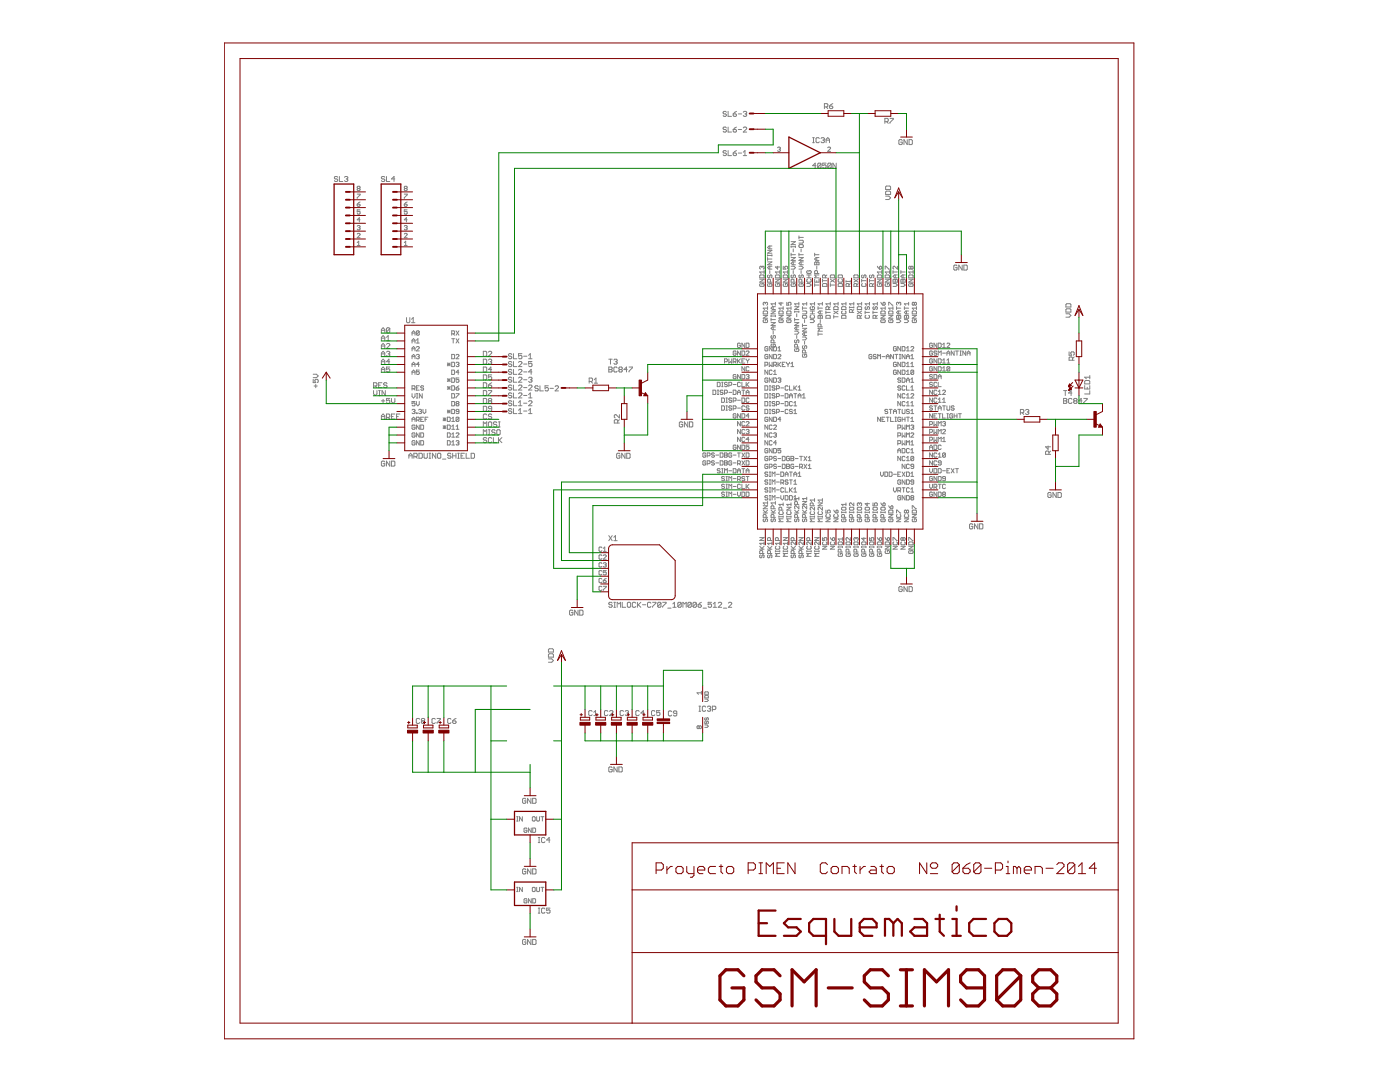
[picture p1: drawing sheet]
<svg xmlns="http://www.w3.org/2000/svg" width="279mm" height="216mm" viewBox="0 0 279 216" stroke-linecap="round" stroke-linejoin="round" font-family="sans-serif">
<g fill="none" stroke="#808080" stroke-width=".2">
<path d="M67.4 35.4l-.2-.2-.5 .2 .2 .3h.3l.2 .2-.2 .3h-.3l-.2-.2M67.7 35.2v1h.7M68.7 35.4l.5-.2 .2 .2-.2 .3M69.1 35.7h.1M69.2 35.7l.2 .2-.2 .3h-.3l-.2-.2M71.3 38.7h.6l-.6 .9M71.4 37.6l-.1-.1 .1-.3 .5 .1-.2 .3M71.4 37.6l-.1 .1 .1 .3 .5-.1-.2-.3M71.4 37.6h.3M76.8 35.4l-.2-.2-.5 .2 .2 .3h.3l.2 .2-.2 .3h-.3l-.2-.2M77.1 35.2v1h.7M78.8 35.7h-.7l.5-.5v1"/>
<path d="M80.7 38.7h.6l-.6 .9M80.8 37.6l-.1-.1 .1-.3 .5 .1-.2 .3M80.8 37.6l-.1 .1 .1 .3 .5-.1-.2-.3M80.8 37.6h.3M145 22.4l-.2-.2h-.3l-.2 .2 .2 .3h.3l.2 .2-.2 .3h-.3l-.2-.1M145 25.5l-.2-.1h-.3l-.2 .1 .2 .3h.3l.2 .2-.2 .4h-.3l-.2-.2M145 30.2l-.2-.1-.5 .1 .2 .3h.3l.2 .2-.2 .4h-.3l-.2-.2M145.3 30.1v1h.7M145.3 22.2v1h.7M145.3 25.4v1h.7M146.3 22.7h.5l.2 .4-.2 .1h-.3l-.2-.1zM146.3 25.8h.5l.2 .4-.2 .2h-.3l-.2-.2z"/>
<path d="M146.3 30.5h.5l.2 .4-.2 .2h-.3l-.2-.2zM147 30.1l-.7 .4M147 25.4l-.7 .4M147 22.2l-.7 .5M147.3 30.5h.7M147.3 25.8h.7M147.3 22.7h.7M148.3 31.1h.7M148.3 30.4l.4-.3v1M148.3 25.5l.2-.1h.3l.2 .1v.2l-.7 .7h.7M148.3 22.4l.2-.2h.3l.2 .2-.2 .3M148.7 22.7h.1"/>
<path d="M148.8 22.7l.2 .2-.2 .3h-.3l-.2-.1M155.2 29.5l.4-.1 .1 .1-.1 .3M155.5 29.8h.1M155.6 29.8l.1 .1-.1 .3-.4-.1M162.2 28.5h.3M162.2 27.5h.3M162.3 27.5v1M162.9 33.1h-.7l.5-.5v.9M163.5 27.6l-.1-.1-.5 .1v.7l.1 .2h.4l.1-.2M163.9 32.7l-.2-.1h-.3l-.2 .1v.7M163.9 32.7v.7l-.2 .1h-.3l-.2-.1M163.9 32.7l-.7 .7"/>
<path d="M163.9 27.6l.5-.1 .1 .1-.1 .4M164.2 28h.2M164.4 28l.1 .1-.1 .4h-.4l-.1-.2M164.5 21.3h.5l.2-.1v-.4l-.2-.1h-.5v1M164.9 32.6h-.7v.5l.3-.2 .4 .2v.3l-.2 .1h-.3l-.2-.1M164.9 28.5v-.7l.3-.3 .3 .3v.7M164.9 28h.6M164.9 21.3l.3 .4M165.2 29.5l.1-.1 .5 .1-.6 .7h.6M165.5 21.2h.5l.2 .3-.2 .2h-.3l-.2-.2zM165.9 32.7l-.2-.1h-.3l-.2 .1v.7M165.9 32.7v.7l-.2 .1h-.3l-.2-.1"/>
<path d="M165.9 32.7l-.7 .7M166.2 20.7l-.7 .5M166.9 32.6v.9l-.7-.9v.9M176.6 24.3h.5l.2-.2v-.3l-.2-.2h-.5v1M176.7 39.1h.7l.3 .4-.3 .3h-.7M176.9 38.1h.7l.1 .2v.5h-1v-.5zM176.9 37.1h.7l.1 .2v.5h-1v-.5zM176.9 24.3l.4 .3M177.6 23.6h.7l-.7 1M180.1 28l-.2-.1h-.3l-.2 .1v.7l.2 .2 .5-.2v-.3h-.4M181.1 27.9v1l-.7-1v1M181.4 27.9h.5l.2 .1v.7l-.2 .2h-.5z"/>
<path d="M71.3 49h.6M71.3 46.7l.1-.1 .5 .1-.6 .7h.6M71.3 45.1l.4-.1 .2 .1-.2 .3M71.3 40.7h.4l.2 .3-.5 .2zM71.3 48.4l.3-.3v.9M71.6 45.4h.1M71.7 45.4l.2 .2-.2 .3-.4-.2M71.9 43.9h-.6l.4-.5v.9M71.9 41.9h-.6v.4l.3-.1 .3 .1-.2 .4-.4-.1M71.9 40.3l-.6 .4M80.7 48.4l.3-.3v.9M80.7 49h.6"/>
<path d="M80.7 46.7l.1-.1 .5 .1-.6 .7h.6M80.7 40.7h.4l.2 .3-.5 .2zM80.7 45.1l.4-.1 .2 .1-.2 .3M81 45.4h.1M81.1 45.4l.2 .2-.2 .3-.4-.2M81.3 43.9h-.6l.4-.5v.9M81.3 41.9h-.6v.4l.3-.1 .3 .1-.2 .4-.4-.1M81.3 40.3l-.6 .4M151.6 55l.7-.1 .2 .1v.4h-.9zM151.6 55.7h.9l-.9 .6h.9M151.8 56.6l-.2 .1 .2 .4h.5l.2-.4-.4-.1v.3M152.1 53.3l-.2-.2-.3 .2 .2 .4"/>
<path d="M152.1 53.3v.1M152.1 53.3l.1-.2 .3 .2-.2 .4M152.5 54v.6M152.5 54.3h-.9l.3 .3M153.2 50.8v.3M153.2 51.4v.6M153.2 52.3h.9l-.9 .5h.9M153.2 51.7h.9M153.2 51h.9M153.2 50h.9l-.9 .5h.9M153.3 54.9l-.1 .1 .1 .4 .3-.1 .2-.4 .3 .1-.2 .4M153.3 56.6l-.1 .1 .1 .4h.6l.2-.4-.5-.1v.3"/>
<path d="M153.6 49.1v.6M153.6 53.1v.6M153.6 54v.6M153.8 56.3v-.4l-.5-.2-.1 .2v.4h.9M154.1 50.8v.3M154.1 53.1h-.6l-.3 .3 .3 .3h.6M154.1 49.1h-.6l-.3 .3 .3 .3h.6M154.7 55l.8-.1 .1 .1v.4h-.9zM154.7 55.7h.9l-.9 .6h.9M154.9 56.6l-.2 .1 .2 .4h.6l.1-.4-.4-.1v.3M155.2 53.1v.6l-.5-.4h.9M155.6 54v.6"/>
<path d="M155.6 54.3h-.9l.3 .3M156.3 53.1v.6h.5l-.2-.4 .4-.2 .2 .2-.2 .4M156.3 55l.7-.1 .2 .1v.4h-.9zM156.3 55.7h.9l-.9 .6h.9M156.5 56.6l-.2 .1 .2 .4h.5l.2-.4-.4-.1v.3M157.2 54v.6M157.2 54.3h-.9l.3 .3M157.9 49.1v.3M157.9 50.5v.6M157.9 53.1h.6l.2 .3-.2 .3h-.6M157.9 51.4h.8l-.8 .6h.8M157.9 50.8h.8"/>
<path d="M157.9 48.2h.8l-.8 .6h.8M157.9 49.2h.8M158 54.9l-.1 .1 .1 .4 .3-.1 .2-.4 .2 .1-.1 .4M158 56.6l-.1 .1 .1 .4h.6l.1-.4-.4-.1v.3M158.3 49.7v.5M158.3 52.3v.5M158.3 54v.6M158.5 56.3v-.4l-.5-.2-.1 .2v.4h.8M158.7 49.1v.3M158.7 52.3h-.5l-.3 .3 .3 .2h.5M159.4 47.1v.5M159.4 48.9l.8-.1 .1 .4-.1 .2h-.6z"/>
<path d="M159.4 50.5v.6M159.4 47.9h.8l.1 .2-.1 .4h-.8M159.4 53.1h.6l.3 .3-.3 .3h-.6M159.4 51.4h.9l-.9 .6h.9M159.4 50.8h.9M159.4 47.4h.9M159.6 54.9l-.2 .1 .2 .4 .3-.1 .1-.4 .3 .1-.1 .4M159.6 56.6l-.2 .1 .2 .4h.6l.1-.4-.4-.1v.3M159.9 49.7v.5M159.9 52.3v.5M159.9 54v.6M160 56.3v-.4l-.4-.2-.2 .2v.4h.9"/>
<path d="M160.3 52.3h-.6l-.3 .3 .3 .2h.6M161 56.6h.6l.3 .3-.3 .2h-.6M161 55.4h.9M161 54.9h.9M161.2 54l-.2 .1 .2 .5h.5l.2-.2-.2-.4h-.3v.3M161.2 55.7l-.2 .2 .2 .4h.5l.2-.1-.2-.5M161.4 54.9v.5M162.6 52.4l.1-.1 .3 .1 .3-.1 .1 .1v.4h-.8zM162.6 55.7v.6h.8v-.6M162.6 50.5v.6M162.6 56.6v.5M162.6 56.9h.8"/>
<path d="M162.6 50.8h.8M163 51.4v.6M163 52.4v.4M163 53.1v.6M163 56v.3M163.2 54.6v-.5l-.5-.1-.1 .1v.5h.8M163.4 54.9h-.8l.3 .2-.3 .3h.8M163.4 51.4h-.5l-.3 .3 .3 .3h.5M164.1 55.7v.6M164.1 56h.9M164.3 56.6h.6l.1 .1v.4h-.9v-.4zM164.7 55.4v-.4l-.1-.1-.5 .1v.4h.9"/>
<path d="M165 54.9l-.3 .2M165.7 55l.7-.1 .2 .5h-.9zM165.7 56.6v.5M165.7 56.9h.9M165.7 55.7l.9 .6M166.6 55.7l-.9 .6M167.3 55l.1-.1h.6l.1 .5h-.8zM167.4 55.7l-.1 .2 .1 .4h.6l.1-.1-.1-.5M167.4 56.6h.6l.1 .5h-.8zM168.8 56v.3M168.8 56.2h.9M169.4 57.1v-.4l-.4-.1-.2 .5h.9"/>
<path d="M169.7 56v.3M169.7 56.6l-.3 .3M170.4 55l.1-.1h.6l.2 .1v.4h-.9zM170.4 55.7l.9 .6M171 57.1v-.4l-.5-.1-.1 .5h.9M171.3 56.6l-.3 .3M171.3 55.7l-.9 .6M172 55.7v.6M172 56h.8M172.1 54.9l-.1 .1 .1 .4 .3-.1 .2-.4 .2 .1-.1 .4M172.1 56.6l-.1 .1 .1 .4 .7-.1-.1-.4M173.5 55.7v.6"/>
<path d="M173.5 56h.9M173.7 54.9l-.2 .1 .2 .4 .3-.1 .1-.4 .3 .1-.2 .4M174.1 57.1v-.4l-.1-.1-.5 .1v.4h.9M174.4 56.6l-.3 .3M175.1 55l.7-.1 .2 .1v.4h-.9zM175.1 55.7h.9l-.9 .6h.9M175.1 53.1l.4 .6M175.2 56.6l-.1 .1 .1 .4h.6l.2-.4-.5-.1v.3M175.7 53.1l.3 .2-.2 .4h-.3zM176 54v.6M176 54.3h-.9l.3 .3M176.7 53.7v-.6l.8 .6"/>
<path d="M176.7 55l.7-.1 .1 .1v.4h-.8zM176.7 55.7h.8l-.8 .6h.8M176.8 56.6l-.1 .1 .1 .4h.6l.1-.4-.4-.1v.3M177.5 54v.6M177.5 54.3h-.8l.3 .3M178.2 55.9l.2-.2 .3 .2 .2-.2 .2 .2v.4h-.9zM178.2 54v.6M178.2 56.6h.6l.3 .3-.3 .2h-.6M178.2 54.3h.9M178.7 54.9v.5M178.7 55.9v.4M179.1 53.1v.6l-.7-.6-.2 .2 .2 .4"/>
<path d="M179.1 54.9h-.6l-.3 .2 .3 .3h.6M179.8 55.9l.1-.2 .3 .2 .3-.2 .2 .2v.4h-.9zM179.8 54v.6M179.8 56.6h.6l.3 .3-.3 .2h-.6M179.8 54.3h.9M180.2 54.9v.5M180.2 55.9v.4M180.7 54.9h-.6l-.3 .2 .3 .3h.6M181.4 55l.7-.1 .1 .1v.4h-.8zM181.4 55.7h.8l-.8 .6h.8M181.5 56.6l-.1 .1 .1 .4h.6l.1-.4-.4-.1v.3M181.8 53.3l.1-.2 .3 .2-.1 .4-.3-.1"/>
<path d="M181.8 53.3v.3M181.8 53.3l-.1-.2-.3 .2 .1 .4 .3-.1M182.2 54v.6M182.2 54.3h-.8l.3 .3M191 53.1l-.2-.2h-.3l-.1 .2v.6l.1 .2h.3l.2-.2v-.3h-.3M192 52.9v1l-.7-1v1M192.4 52.9h.5l.1 .2v.6l-.1 .2h-.5zM62.5 75.7v.6h.5l-.2-.3 .2-.3h.3l.2 .2v.3l-.2 .1M62.5 74.7h.7l.3 .3-.3 .4h-.7M62.7 77h.6M63 76.7v.7M74.5 77h.6l.1-.1v-.4l-.1-.1h-.6v1"/>
<path d="M74.5 77.9v.7l.4 .3 .3-.3v-.7M74.9 77l.3 .4M75.6 78.9h.3M75.6 76.9h.3M75.6 77.9h.3M75.7 77.9v1M76.1 66.4v-.7l.4-.3 .3 .3v.7M76.1 68v-.7l.4-.3 .3 .3v.7M76.1 69.5v-.6l.4-.4 .3 .4v.6M76.1 71.1v-.7l.4-.3 .3 .3v.7M76.1 72.7v-.7l.4-.3 .3 .3v.7M76.1 74.2v-.6l.4-.4 .3 .4v.6"/>
<path d="M76.1 73.7h.7M76.1 80h.7M76.1 72.2h.7M76.1 65.9h.7M76.1 67.5h.7M76.1 69h.7M76.1 70.6h.7M76.2 76.4h-.6v1h.6M76.5 79.7v.6M76.9 77.9v1l-.7-1v1M77.1 68.7l.2-.2h.3l.2 .2v.2l-.7 .6h.7M77.1 70.3l.2-.2h.3l.2 .2-.2 .3"/>
<path d="M77.1 67.3l.4-.3v1M77.1 68h.7M77.2 76.5l-.1-.1h-.4l-.1 .3 .5 .2 .1 .3-.1 .2h-.4l-.1-.2M77.5 70.6h.1M77.6 70.6l.2 .2-.2 .3-.5-.1M77.8 73.2h-.7v.5l.4-.1 .3 .1v.4l-.2 .1h-.3l-.2-.1M77.8 65.6l-.2-.2h-.3l-.2 .2v.7M77.8 79.5h-.7v.5l.4-.2 .3 .2v.3l-.2 .2h-.3l-.2-.2M77.8 65.6v.7l-.2 .1h-.3l-.2-.1M77.8 72.2h-.7l.5-.5v1M77.8 65.6l-.7 .7M78.1 79.5v.7l.4 .3 .3-.3v-.7"/>
<path d="M81.1 63.4v.8l.2 .2h.3l.2-.2v-.8M82.1 64.4h.7M82.1 63.7l.4-.3v1M82.2 72.7h.6M82.2 74.3h.6M82.2 77.6h.5l.1-.5-.1-.1h-.5v.9M82.2 66.9v-.6l.3-.3 .3 .3v.6M82.2 68.5v-.6l.3-.3 .3 .3v.6M82.2 70v-.6l.3-.2 .3 .2v.6M82.2 71.6v-.6l.3-.3 .3 .3v.6M82.2 73.2v-.6l.3-.3 .3 .3v.6M82.2 74.7v-.6l.3-.2 .3 .2v.6"/>
<path d="M82.2 78.5v.6l.3 .3 .3-.3v-.6M82.2 66.5h.6M82.2 68h.6M82.2 69.6h.6M82.2 71.2h.6M82.5 77.6l.3 .3M83.1 70.9l.4-.2 .2 .2-.2 .3M83.1 77.4h.3M83.1 79.4h.3M83.1 78.5h.3M83.1 69.3l.1-.1 .5 .1-.6 .7h.6M83.1 67.9l.3-.3v.9"/>
<path d="M83.1 68.5h.6M83.2 78.5v.9M83.4 71.2h.1M83.5 71.2l.2 .1-.2 .3-.4-.2M83.7 73.9h-.6v.4l.3-.2 .3 .2-.2 .4-.4-.1M83.7 66.2l-.2-.2-.4 .2v.5M83.7 72.7h-.6l.4-.4v.9M83.7 77h-.6v.9h.6M83.7 66.2l-.2 .7-.4-.2M83.7 66.2l-.6 .5M84.3 78.5v.9l-.6-.9v.9M84.5 77.1l-.1-.1-.4 .1 .1 .3 .4 .2-.1 .3-.4-.2"/>
<path d="M89.3 72.4l.6 .6M89.3 72.7h.6M89.3 75.6l.6 .5M89.3 75.8h.6M89.3 77.1l.6 .6M89.3 77.4h.6M89.6 72.4v.6M89.6 75.6v.5M89.6 77.1v.6M89.9 72.4l-.6 .6M89.9 75.6l-.6 .5M89.9 77.1l-.6 .6"/>
<path d="M90.1 66.6h.5l.1-.1-.1-.5h-.5v.9M90.1 70.7h.5l.1 .2-.1 .7h-.5zM90.1 72.3h.5l.1 .1-.1 .8h-.5zM90.1 73.9h.5l.1 .1-.1 .7h-.5zM90.1 75.4h.5l.1 .2-.1 .7h-.5zM90.1 77h.5l.1 .1-.1 .8h-.5zM90.1 78.5h.5l.1 .2-.1 .7h-.5zM90.1 67.6h.6M90.4 66.6l.3 .3M90.4 67.6v.9M91 77.4h.4l.2 .3-.4 .2zM91 78.5h.6l-.6 .9"/>
<path d="M91 66l.6 .9M91 67.6l.6 .9M91 70.9l.2-.2 .4 .2-.6 .7h.6M91 72.4l.4-.1 .2 .1-.2 .3M91.3 72.7h.1M91.4 72.7l.2 .2-.2 .3-.4-.2M91.6 75.4h-.6v.4l.3-.1 .3 .1-.2 .5-.4-.2M91.6 66l-.6 .9M91.6 67.6l-.6 .9M91.6 74.3h-.6l.4-.4v.8M91.6 77l-.6 .4M96.5 71.7h.5l.1 .1v.7l-.1 .2h-.5z"/>
<path d="M96.5 79.5h.5l.1 .2v.6l-.1 .2h-.5zM96.5 77.9h.5l.1 .2v.7l-.1 .1h-.5zM96.5 73.2h.5l.1 .2v.7l-.1 .1h-.5zM96.5 76.4h.5l.1 .1v.7l-.1 .2h-.5zM96.5 74.8h.5l.1 .2v.6l-.1 .2h-.5zM96.5 70.1h.5l.1 .2v.7l-.1 .1h-.5zM97.5 70.3l.1-.2h.4l.1 .2v.1l-.6 .7h.6M97.5 76.9h.5l.1 .3-.1 .2h-.4l-.1-.2zM97.5 71.8l.1-.1h.4l.1 .1-.1 .4M97.5 77.9h.6l-.6 1M97.6 80l-.1-.2 .1-.3h.4l.1 .2-.1 .3M97.6 80l-.1 .2 .1 .3h.4l.1-.2-.1-.3"/>
<path d="M97.6 80h.4M97.8 72.2h.2M98 72.2l.1 .1-.1 .4h-.4l-.1-.2M98.1 73.7h-.6l.5-.5v1M98.1 74.8h-.6v.5l.3-.2 .3 .2v.3l-.1 .2h-.4l-.1-.2M98.1 76.4l-.6 .5M102.1 73.9l-.1-.2h-.4l-.1 .2 .1 .3h.4l.1 .2-.1 .3-.5-.2M102.1 78.6l-.1-.2h-.4l-.1 .3 .1 .2h.4l.1 .3-.1 .2h-.4l-.1-.2M102.1 70.7l-.1-.1h-.4l-.1 .1 .1 .4h.4l.1 .1-.1 .4h-.4l-.1-.2M102.1 72.3l-.1-.2h-.4l-.1 .2 .1 .3h.4l.1 .2-.1 .4h-.4l-.1-.2M102.1 75.4l-.1-.1h-.4l-.1 .1 .1 .4h.4l.1 .1-.1 .4h-.4l-.1-.2M102.1 77l-.1-.2h-.4l-.1 .4 .1 .1h.4l.1 .4-.1 .1h-.4l-.1-.1"/>
<path d="M102.5 73.7v1h.6M102.5 70.6v1h.6M102.5 72.1v1.1h.6M102.5 75.3v1h.6M102.5 76.8v1h.6M102.5 80v1h.6M102.5 78.4v1h.6M103.5 73.9l.2-.2h.3l.2 .2v.1l-.7 .7h.7M103.5 78.6l.2-.2h.3l.2 .2v.1l-.7 .7h.7M103.5 72.3l.2-.2h.3l.2 .2v.2l-.7 .7h.7M103.5 75.4l.2-.1h.3l.2 .1v.2l-.7 .7h.7M103.5 77l.2-.2h.3l.2 .2v.2l-.7 .6h.7"/>
<path d="M104.2 70.6h-.7v.5l.5-.2 .2 .2v.3l-.2 .2h-.3l-.2-.2M104.5 78.9h.7M104.5 77.3h.7M104.5 75.8h.7M104.5 74.2h.7M104.5 72.6h.7M104.5 71.1h.7M105.5 71.6h.7M105.5 77l.2-.2h.3l.2 .2v.2l-.7 .6h.7M105.5 75.4l.2-.1h.3l.2 .1-.2 .4M105.5 70.9l.3-.3v1M105.5 78.7l.3-.3v1"/>
<path d="M105.5 79.4h.7M105.8 75.8h.2M106 75.8l.2 .1-.2 .4h-.3l-.2-.2M106.2 72.1h-.7v.5l.5-.1 .2 .1v.4l-.2 .2h-.3l-.2-.2M106.2 74.2h-.7l.5-.5v1M107.4 77.2l-.1-.2h-.4l-.2 .2 .2 .3h.4l.1 .2-.1 .3h-.4l-.2-.2M107.8 77v1h.6M109.4 77h-.6v.5l.3-.2 .3 .2v.3l-.1 .2h-.4l-.1-.2M109.8 77.5h.6M110.8 77.2l.2-.2h.3l.2 .2v.1l-.7 .7h.7M117.6 76.1h.5l.2-.2v-.3l-.2-.2h-.5v1.1M117.9 76.1l.4 .4"/>
<path d="M118.6 75.8l.3-.4v1.1M118.6 76.5h.7M121.5 73.2h.5l.2 .2-.2 .3 .2 .4-.2 .1h-.5zM121.5 73.7h.5M121.5 71.7h.7M121.8 71.7v1M122.5 71.8l.2-.1h.3l.2 .1-.2 .4M122.8 72.2h.2M123 72.2l.2 .1-.2 .4h-.3l-.2-.2M123.2 73.4l-.2-.2h-.3l-.2 .2v.7l.2 .1h.3l.2-.1M123.7 73.7l-.2-.1 .2-.4h.3l.2 .2-.2 .3M123.7 73.7l-.2 .2 .2 .3h.3l.2-.1-.2-.4"/>
<path d="M123.7 73.7h.3M125.2 73.7h-.7l.5-.5v1M125.5 73.2h.7l-.7 1M142.3 77.9h.4l.2 .1-.2 .7h-.4zM143.2 76.3h.4l.1 .1v.6l-.1 .2h-.4zM143.2 77.9h.2M143.2 78.7h.2M143.3 77.9v.8M144 79.4h.4l.2 .2v.5l-.2 .2h-.4zM144 76.3h.3M144 77.2h.3M144.2 76.3v.9"/>
<path d="M144.3 78l-.1-.1-.5 .1 .2 .3 .4 .1-.1 .3-.5-.1M144.6 72.2h.4l.2-.5-.6-.1v.9M144.6 78.4h.4l.2-.1-.2-.4h-.4v.8M144.9 79.4h.3M145 79.4v.9M145.2 76.4l-.2-.1-.4 .1 .1 .3 .5 .2-.2 .3-.4-.2M145.5 71.6v.9l.3-.3 .2 .3v-.9M145.5 76.9h.4l.1-.2-.1-.4h-.4v.9M145.5 78.3h.5M146 79.6l-.4-.2-.1 .3 .4 .2 .1 .2-.1 .2-.4-.2M146.3 80l.6-.1-.2-.5h-.4v.9M146.3 72.2h.4l.2-.5-.6-.1v.9"/>
<path d="M146.3 77.9h.4l.2 .1v.6l-.2 .1h-.4zM146.3 76.7h.6M146.6 72.2l.3 .3M146.9 74.9l-.2-.2-.4 .2v.5l.4 .2 .2-.4h-.3M146.9 70.2l-.2-.2-.4 .2v.6l.4 .1 .2-.4h-.3M147.2 78.7v-.6l.3-.2 .3 .2v.6M147.2 71.6v.9M147.2 78.3h.6M147.2 79.9h.6M147.3 72l.5 .5M147.8 76.4l-.2-.1-.4 .1 .1 .8 .5-.2M147.8 68.6l-.2-.1-.4 .1 .1 .7 .5-.1v-.3h-.3"/>
<path d="M147.8 70v.9l-.6-.9v.9M147.8 74.7v.9l-.6-.9v.9M147.8 71.6l-.6 .6M148.1 74.7l.5 .2v.5l-.1 .2h-.4zM148.1 77.9h.5M148.1 79.4h.4l.1 .2v.5l-.1 .2h-.4zM148.1 70h.4l.1 .2v.6l-.1 .1h-.4zM148.1 76.3v.9h.5M148.1 72h.2M148.3 77.9v.8M148.6 71.6h-.5v.9h.5M148.6 68.5v.8l-.5-.8v.8"/>
<path d="M148.6 73.2v.8l-.5-.8v.8M148.9 74.9l.5-.2 .1 .2-.1 .3M148.9 68.5h.5l.1 .1-.1 .7h-.5zM148.9 71.6l.3 .4M148.9 76.3v.9M148.9 78.7v-.6l.3-.2 .3 .2v.6M148.9 70.2l.2-.2 .4 .2-.6 .7h.6M148.9 78.3h.6M149.1 76.7l.4 .5M149.2 72v.5M149.2 75.2h.2M149.4 75.2l.1 .1-.1 .3-.5-.2"/>
<path d="M149.5 79.6l-.1-.2-.5 .2v.5l.2 .2 .4-.2M149.5 73.3l-.1-.1-.5 .1v.6l.2 .1 .4-.1M149.5 71.6l-.3 .4M149.5 76.3l-.6 .6M152.3 62.2l.2-.1h.5l.2 .1v.4h-.9zM152.3 62.9h.9l-.9 .6h.9M152.5 63.8l-.2 .1 .2 .5h.5l.2-.2-.2-.4h-.3v.3M152.7 72.9l.5-.2-.1-.4h-.4v.9M152.7 77h.4l.1 .1-.1 .8h-.4zM152.7 78.5h.4l.1 .2-.1 .7h-.4zM152.7 60.5l-.1-.2-.3 .2 .2 .4M152.7 60.5v.1"/>
<path d="M152.7 60.5l.2-.2 .3 .2-.2 .4M153.2 61.2v.6M153.2 61.5h-.9l.3 .3M153.2 70.9l-.1-.2-.4 .2v.5l.1 .2 .4-.2v-.2h-.2M153.2 75.6l-.1-.2-.4 .2v.5l.1 .2 .4-.2v-.3h-.2M153.2 69.3l-.1-.1-.4 .1v.6l.1 .1 .4-.1v-.3h-.2M153.2 73.9v.8l-.5-.8v.8M153.5 77.9h.3M153.5 77h.3M153.5 79.4h.3M153.5 78.5h.3M153.5 72.3v.9l.3-.3 .3 .3v-.9"/>
<path d="M153.7 77v.9M153.7 78.5v.9M153.9 62.1h.8l-.8 .5h.8M153.9 62.9v.3M153.9 63.5v.6M153.9 64.4h.8l-.8 .5h.8M153.9 63.8h.8M153.9 63.1h.8M154 68.7l-.1 .1 .1 .5h.6l.1-.2-.1-.4h-.3v.3M154 67l-.1 .4 .3 .1 .1-.4 .3-.1 .1 .1-.1 .4M154.1 74l-.2-.1-.4 .1v.6l.2 .1 .4-.1M154.1 69.2v.8l-.6-.8v.8"/>
<path d="M154.1 70.7v.9l-.6-.9v.9M154.1 75.4v.9l-.6-.9v.9M154.3 61.2v.6M154.3 65.2v.6M154.3 66.1v.6M154.4 70.7h.4l.2 .2v.5l-.2 .2h-.4zM154.4 72.9h.4l.2-.5-.2-.1h-.4v.9M154.4 74.7h.6M154.4 75.4h.4l.2 .2v.5l-.2 .2h-.4zM154.4 69.2h.4l.2 .1v.6l-.2 .1h-.4zM154.4 74.1l.3-.2v.8M154.5 68.4v-.4l-.2-.2-.4 .2v.4h.8"/>
<path d="M154.7 77.1l-.2-.1-.4 .1 .1 .3 .5 .2-.2 .3-.4-.2M154.7 78.7l-.2-.2-.4 .2 .1 .3 .5 .1-.2 .3-.4-.1M154.7 72.9l.3 .3M154.7 60.6h-.8l.3 .3M154.7 60.3v.6M154.7 62.9v.3M154.7 61.2h-.5l-.3 .3 .3 .3h.5M154.7 65.2h-.5l-.3 .3 .3 .3h.5M155 77.6h.4l.1-.2-.1-.4h-.4v.9M155 79.1h.4l.1-.1-.1-.5h-.4v.9M155.3 70.9l.1-.2 .4 .2-.5 .7h.5M155.3 75.6l.4-.2 .1 .2-.1 .2"/>
<path d="M155.3 70h.5M155.3 69.4l.2-.2v.8M155.3 72.3v.9M155.4 72.7l.4 .5M155.4 62.2l.2-.1h.6l.1 .5h-.9zM155.4 62.9h.9l-.9 .6h.9M155.5 75.8h.2M155.6 63.8l-.2 .1 .2 .5h.6l.1-.2-.1-.4h-.3v.3M155.7 75.8l.1 .2-.1 .3-.4-.2M155.8 77.4h.6M155.8 72.3l-.5 .6M155.8 79h.6"/>
<path d="M155.9 60.3v.6l-.5-.4h.9M156.1 72.7h.3M156.3 61.2v.6M156.3 61.5h-.9l.3 .3M156.7 72.3h-.6v.9h.6M156.7 78.5h.4l.2 .2v.6l-.2 .1h-.4zM157 72.3l.3 .4M157 60.3v.6h.4l-.1-.3 .1-.3 .5 .2-.2 .4M157 62.9h.9l-.9 .6h.9M157.1 62.1h.6l.2 .5h-.9zM157.1 63.8l-.1 .1 .1 .5h.6l.2-.2-.2-.4h-.3v.3M157.3 77.1l-.2-.1-.4 .1v.6l.1 .2 .5-.2"/>
<path d="M157.3 72.7v.5M157.6 77v.9h.5M157.6 72.3l-.3 .4M157.6 79.4v-.6l.2-.3 .3 .3v.6M157.6 79h.5M157.8 73.2h.6M157.8 72.6l.3-.3v.9M157.9 61.2v.6M157.9 61.5h-.9l.3 .3M158.4 78.5h.6M158.4 77v.9M158.6 77.4l.4 .5"/>
<path d="M158.6 62.1v.2M158.6 63.5v.6M158.6 64.4h.8l-.8 .5h.8M158.6 63.8h.8M158.6 61.2h.8l-.8 .6h.8M158.6 66.1h.6l.2 .3-.2 .3h-.6M158.6 62.2h.8M158.7 78.5v.9M158.7 67.8l-.1 .2 .1 .4 .3-.2 .2-.4 .2 .2-.1 .4M158.7 69.6l-.1 .1 .1 .4h.6l.1-.1-.1-.4h-.3v.2M159 77l-.6 .6M159 62.6v.6"/>
<path d="M159 65.2v.6M159 67v.5M159.2 69.3v-.5l-.5-.1-.1 .6h.8M159.3 77.9h.6M159.3 77.3l.3-.3v.9M159.3 79h.6M159.3 79.4v-.6l.3-.3 .3 .3v.6M159.4 60.6h-.8l.3 .3M159.4 65.2h-.5l-.3 .3 .3 .3h.5M159.4 60.3v.6M159.4 62.1v.2M160.1 62.1h.7l.2 .1-.2 .4h-.7"/>
<path d="M160.1 79.4h.6M160.1 78.8l.3-.3v.9M160.1 61.2v.6M160.1 64.6v.6M160.1 61.5h.9M160.1 65.5h.9l-.9 .6h.9M160.1 67.2h.6l.3 .3-.3 .3h-.6M160.1 64.9h.9M160.3 70.7l-.2 .1 .2 .5 .7-.2-.2-.4h-.2v.3M160.3 69l-.2 .1 .2 .5 .3-.2 .1-.4 .3 .1-.2 .5M160.3 62.9h.5l.2 .5-.2 .1h-.5l-.2-.1zM160.6 63.8v.6"/>
<path d="M160.6 66.4v.6M160.6 68.1v.6M160.7 70.4v-.4l-.4-.2-.2 .6h.9M161 60.6h-.9l.3 .3M161 60.3v.6M161 66.4h-.6l-.3 .3 .3 .3h.6M161.7 62.6h.9M161.7 63.8h.6l.3 .3-.3 .3h-.6M161.7 62.1h.9M161.8 61.2l-.1 .1 .1 .5h.6l.2-.5-.5-.1v.3M161.8 62.9l-.1 .2 .1 .4h.6l.2-.1-.2-.5M162.1 62.1v.5"/>
<path d="M162.6 60.6h-.9l.3 .3M162.6 60.3v.6M163.3 63.1l.7-.2 .1 .2v.4h-.8zM163.3 61.2v.6M163.3 66.4v.6M163.3 61.5h.8M163.3 66.7h.8M163.7 62.1v.5M163.7 63.1v.4M163.7 63.8v.6M163.9 65.2v-.4l-.2-.2-.4 .2v.4h.8M164.1 62.1h-.5l-.3 .2 .3 .3h.5"/>
<path d="M164.1 60.6h-.8l.3 .3M164.1 60.3v.6M164.1 65.5h-.8l.3 .3-.3 .3h.8M164.8 62.1v.5M164.8 63.1l.7-.2 .2 .2v.4h-.9zM164.8 62.3h.9M165.4 61.8l-.1-.6-.5 .1v.5h.9M165.7 60.6h-.9l.3 .3M165.7 60.3v.6M165.7 61.2l-.3 .3M166.4 61.3l.1-.1h.6l.2 .1v.5h-.9zM166.4 62.9v.6"/>
<path d="M166.4 63.2h.9M166.4 62.1l.9 .5M167.3 60.6h-.9l.3 .3M167.3 60.3v.6M167.3 62.1l-.9 .5M168 63.1l.7-.2 .1 .2v.4h-.8zM168.1 62.1l-.1 .1 .1 .4h.6l.1-.1-.1-.4M168.1 61.2h.6l.1 .1v.5h-.8v-.5zM168.8 60.6h-.8l.3 .3M168.8 60.3v.6M169.5 61.2v.3M169.5 61.3h.9"/>
<path d="M170.1 62.3v-.4l-.4-.1-.2 .1v.4h.9M170.4 60.6h-.9l.3 .3M170.4 60.3v.6M170.4 61.2v.3M170.4 61.8l-.3 .3M171.1 62.1l.9 .5M171.2 61.2h.6l.2 .1v.5h-.9v-.5zM171.7 63.5v-.4l-.2-.2-.4 .2v.4h.9M172 60.6h-.9l.3 .3M172 60.3v.6M172 62.9l-.3 .3M172 62.1l-.9 .5"/>
<path d="M172.7 62.1v.5M172.7 62.3h.8M172.8 61.2l-.1 .1 .1 .5 .3-.2 .1-.4 .3 .1-.1 .5M172.8 62.9l-.1 .2 .1 .4h.6l.1-.1-.1-.5M173.5 60.6h-.8l.3 .3M173.5 60.3v.6M174 70.9l-.2-.2-.4 .2v.5l.2 .2 .4-.2v-.2h-.3M174.2 62.1v.5M174.2 62.3h.9M174.4 61.2l-.2 .1 .2 .5 .2-.2 .2-.4 .3 .1-.2 .5M174.8 63.5v-.4l-.2-.2-.4 .2v.4h.9M174.9 70.9l-.2-.2-.4 .2 .1 .3 .5 .1-.2 .3-.4-.2"/>
<path d="M175.1 60.6h-.9l.3 .3M175.1 60.3v.6M175.1 62.9l-.3 .3M175.2 71.6v-.9l.2 .3 .3-.3v.9M175.8 62.2l.1-.1h.6l.2 .1v.4h-.9zM175.8 62.9h.9l-.9 .6h.9M175.8 60.3l.4 .6M175.9 63.8l-.1 .1 .1 .5h.6l.2-.2-.2-.4h-.3v.3M176 71.2h.6M176.2 60.5l.3-.2 .2 .4-.5 .2zM176.7 61.2v.6M176.7 61.5h-.9l.3 .3"/>
<path d="M176.9 71.6v-.6l.3-.3 .3 .3v.6M176.9 71.2h.6M177.4 62.2l.1-.1h.6l.1 .5h-.8zM177.4 60.9v-.6l.8 .6M177.4 62.9h.8l-.8 .6h.8M177.5 63.8l-.1 .1 .1 .5h.6l.1-.2-.1-.4h-.3v.3M178.2 61.2v.6M178.2 61.5h-.8l.2 .3M178.3 70.7v.9l-.6-.9v.9M178.6 70.7h.6M178.9 72.4l-.1-.1-.5 .1v.6l.2 .2 .4-.2v-.3h-.3M178.9 74l-.1-.1-.5 .1v.6l.2 .1 .4-.1v-.3h-.3"/>
<path d="M178.9 69.3l-.1-.1-.5 .1v.6l.2 .1 .4-.1v-.3h-.3M178.9 70.7v.9M178.9 61.2v.6M178.9 63.1l.1-.2 .3 .2 .3-.2 .2 .6h-.9zM178.9 63.8h.6l.3 .3-.3 .3h-.6M178.9 61.5h.9M179.3 60.5v.1M179.3 62.1v.5M179.3 63.1v.4M179.3 60.5l-.1-.2-.3 .2 .1 .4M179.3 60.5l.2-.2 .3 .2-.2 .4M179.5 71.6h.2"/>
<path d="M179.5 70.7h.2M179.6 70.7v.9M179.7 75.6l-.1-.2-.4 .2 .1 .2 .4 .2-.1 .3-.4-.2M179.7 77.1l-.1-.1-.4 .1 .1 .3 .4 .2-.1 .3-.4-.2M179.7 69.2v.8l-.5-.8v.8M179.7 72.3v.9l-.5-.9v.9M179.7 73.9v.8l-.5-.8v.8M179.7 78.5v.9l-.5-.9v.9M179.8 62.1h-.6l-.3 .2 .3 .3h.6M180 69.2h.5l.1 .1v.6l-.1 .1h-.5zM180 72.3h.5l.1 .1v.6l-.1 .2h-.5zM180 73.9h.5l.1 .1v.6l-.1 .1h-.5z"/>
<path d="M180 75.4h.5l.1 .2v.5l-.1 .2h-.5zM180.5 61.2v.6M180.5 63.8h.6l.2 .3-.2 .3h-.6M180.5 61.5h.8M180.6 70.7v.9l-.6-.9v.9M180.6 77.1l-.1-.1-.5 .1v.6l.2 .2 .4-.2M180.6 78.7l-.1-.2-.5 .2v.6l.2 .1 .4-.1M180.6 62.9l.3 .2 .3-.2 .1 .6h-.8zM180.9 73.2h.6M180.9 74.7h.6M180.9 75.8h.6M180.9 77v.9h.6"/>
<path d="M180.9 79.4h.6M180.9 70h.6M180.9 71.2h.6M180.9 62.1v.5M180.9 63.1v.4M180.9 71.6v-.6l.3-.3 .3 .3v.6M180.9 76.3v-.6l.3-.3 .3 .3v.6M180.9 72.6l.3-.3v.9M180.9 69.4l.3-.2v.8M180.9 74.1l.3-.2v.8M180.9 78.8l.3-.3v.9M181.3 62.1h-.5l-.3 .2 .3 .3h.5"/>
<path d="M181.3 60.6h-.8l.3 .3M181.3 60.3v.6M181.8 71l.3-.3v.9M181.8 72.6l.3-.3v.9M181.8 75.7l.3-.3v.9M181.8 77.3l.3-.3v.9M181.8 71.6h.6M181.8 73.2h.6M181.8 76.3h.6M181.8 77.9h.6M181.8 78.7l.1-.2 .5 .2-.6 .7h.6M181.8 69.3l.1-.1 .5 .1-.6 .7h.6"/>
<path d="M182.1 62.9h.8l-.8 .6h.8M182.2 62.1h.6l.1 .1v.4h-.8zM182.2 63.8l-.1 .1 .1 .5h.6l.1-.2-.1-.4h-.3v.3M182.4 74v.6l-.2 .1-.4-.1M182.4 74l-.2-.1-.4 .1v.6M182.4 74l-.6 .6M182.5 60.5l-.2-.2-.2 .2 .1 .4 .3-.2M182.5 60.5l.1-.2 .3 .2-.1 .4-.3-.2M182.5 60.5v.2M182.9 61.2v.6M182.9 61.5h-.8l.2 .3M186.1 71.7l-.2-.1-.4 .1v.6l.2 .2 .4-.2v-.3h-.3"/>
<path d="M186.1 74.9l-.2-.2-.4 .2 .2 .3 .4 .1-.2 .3-.4-.2M186.1 76.4l-.4-.1-.2 .3 .4 .1 .2 .3-.2 .2-.4-.2M186.1 68.6l-.2-.1-.4 .1 .2 .7 .4-.1v-.3h-.3M186.1 70.2l-.2-.2-.4 .2v.6l.2 .1 .4-.1v-.3h-.3M186.1 73.3l-.2-.1-.4 .1v.6l.2 .1 .4-.1v-.3h-.3M186.1 77.9v.8l-.6-.8v.8M186.1 79.4v.9l-.6-.9v.9M186.4 74.7l.6 .2v.5l-.2 .2h-.4zM187 76.4l-.2-.1-.4 .1 .1 .8 .5-.2M187 78l-.2-.1-.4 .1 .1 .7 .5-.1M187 79.6l-.2-.2-.4 .2 .1 .7 .5-.2M187 70.2l-.5-.2-.1 .3 .4 .2 .2 .3-.2 .1-.4-.1"/>
<path d="M187 68.5v.8l-.6-.8v.8M187 71.6v.9l-.6-.9v.9M187 73.2v.8l-.6-.8v.8M187.2 71.6l.6 .1v.6l-.1 .2h-.5zM187.2 68.5h.5l.1 .1v.6l-.1 .1h-.5zM187.2 73.2l.6 .1v.6l-.1 .1h-.5zM187.2 75.2h.6M187.2 76.3v.9h.6M187.2 78.7h.6M187.2 70.9v-.9l.3 .3 .3-.3v.9M187.2 75.6v-.6l.3-.3 .3 .3v.6M187.2 78.1l.3-.2v.8"/>
<path d="M187.2 79.7l.3-.3v.9M188.1 78l.2-.1 .4 .1-.6 .7h.6M188.1 69.3h.6M188.1 70.5h.6M188.1 72.5h.6M188.1 74h.6M188.1 71.9l.3-.3v.9M188.1 68.7l.3-.2v.8M188.1 73.4l.3-.2v.8M188.1 79.7l.3-.3v.9M189 68.6l.1-.1 .4 .1-.5 .7h.5M189 70.5h.5"/>
<path d="M189 72.5h.5M189 71.9l.3-.3v.9M189 70.9v-.6l.3-.3 .2 .3v.6M189.5 73.3l-.1-.1-.4 .1v.6M189.5 73.3v.6l-.1 .1-.4-.1M189.5 73.3l-.5 .6M190.4 70v.9l-.6-.9v.9M190.7 70h.6M191 70v.9M191.6 70h.3M191.6 70.9h.3M191.7 70v.9"/>
<path d="M192.7 70v.9l-.5-.9v.9M193 70.9v-.6l.3-.3 .3 .3v.6M193 70.5h.6M212.3 79.5h.4l.2 .2-.2 .3 .2 .3-.2 .2h-.4zM212.3 80h.4M212.3 77.9h.6M212.6 77.9v1M212.7 62.6h.7l.3 .3-.3 .4h-.7M212.7 61.8l.2-.2h.7l.1 .2v.5h-1zM212.7 60.8l.2-.2h.7l.1 .2v.5h-1zM213.4 70.2v.7h.5l-.2-.4 .2-.3h.3l.2 .2v.3l-.2 .2M213.9 78.4h-.6l.5-.5v1"/>
<path d="M213.9 79.7l-.1-.2h-.4l-.1 .2v.6l.1 .2h.4l.1-.2M214 71.9v-.5l-.1-.2h-.4l-.1 .2v.5h1M214.4 71.2l-.4 .4M214.4 80l-.1 .2 .1 .3h.4l.1-.2-.1-.3M214.4 80l-.1-.2 .1-.3h.4l.1 .2-.1 .3M214.4 80h.4M215.9 80h-.6l.5-.5v1M216.3 79.5h.7l-.7 1M216.5 76.1l.1-.2h.7l.2 .2v.5h-1zM216.5 76.9v.7h1v-.7M217 77.3v.3M217.5 78v.6h-1"/>
<path d="M217.5 74.9v.7M217.5 75.3h-1l.3 .3M76.1 83.6v-.6l.4-.4 .3 .4v.6M76.1 83.1h.7M76.8 92.2l-.2-.2h-.3l-.2 .2v.6l.2 .2h.3l.2-.2v-.3h-.3M77.1 83.3h.5l.2-.2v-.3l-.2-.2h-.5v1M77.5 83.3l.3 .3M77.8 92v1l-.7-1v1M78.1 92h.5l.2 .2v.6l-.2 .2h-.5zM78.1 83.1h.4M78.8 82.6h-.7v1h.7M79.1 83.1h.4"/>
<path d="M79.8 82.6h-.7v1M81.6 91.4v-.6l.3-.4 .4 .4v.6M81.6 91h.7M82.2 81.8l.5-.1 .1 .1-.1 .3M82.2 83.7h.6M82.2 84.1v-.6l.3-.3 .3 .3v.6M82.5 82.1h.2M82.6 91.1h.5l.2-.1v-.4l-.2-.2h-.5v1M82.7 82.1l.1 .2-.1 .2-.5-.1M82.8 84.9l-.1-.1-.5 .1v.6l.5 .2 .1-.5h-.3M82.8 80.1h-.6v.4l.3-.1 .3 .1-.1 .5-.5-.2M82.8 86.5l-.1-.1-.5 .1v.6l.5 .1 .1-.4h-.3"/>
<path d="M82.8 88.1l-.1-.2-.5 .2v.5l.5 .2 .1-.4h-.3M82.9 91.1l.4 .3M83.1 82.4l.1 .1zM83.1 83.8h.4l.2-.4-.6-.2v.9M83.1 80.1v.6l.3 .3 .3-.3v-.6M83.4 83.8l.3 .3M83.5 81.8l.5-.1 .1 .1-.1 .3M83.6 90.4h.5l.2 .2v.7l-.2 .1h-.5zM83.7 84.8v.9l-.6-.9v.9M83.7 86.4v.8l-.6-.8v.8M83.7 87.9v.9l-.6-.9v.9M83.8 82.1h.2"/>
<path d="M84 82.1l.1 .2-.1 .2-.5-.1M84 83.7h.3M84 84.8l.5 .1v.6l-.1 .2h-.4zM84 86.4l.5 .1-.1 .7h-.4zM84 87.9h.4l.1 .2-.1 .7h-.4zM84.4 81.7v.6l.3 .2 .3-.2v-.6M84.5 83.2h-.5v.9h.5M84.6 90.4v.9l.2 .1 .5-.1v-.9M84.8 83.7h.3M85.4 83.2h-.6v.9M85.6 90.4h.4M85.6 91.4h.4"/>
<path d="M85.8 90.4v1M87 90.4v1l-.7-1v1M87.5 90.4h.3l.2 .2v.7l-.2 .1-.5-.1v-.7zM88.3 91.6h.7M88.4 85.2h.6M88.4 83.4l.6 .6M88.4 83.7h.6M88.4 84.9l.6 .6M88.7 83.4v.6M88.7 84.9v.6M89 83.4l-.6 .6M89 84.9l-.6 .6"/>
<path d="M89.3 81.8l.6 .6M89.3 82.1h.6M89.3 83.2l.6 .2v.6l-.2 .1h-.4zM89.3 84.8l.6 .1v.6l-.2 .2h-.4zM89.3 86.4l.6 .1-.2 .7h-.4zM89.3 87.9h.4l.2 .2-.2 .7h-.4zM89.6 81.8v.6M89.9 81.8l-.6 .6M90 90.6l-.2-.2h-.3l-.2 .4 .2 .2h.3l.2 .3-.2 .1-.5-.1M90.1 80.1h.5l.1 .2-.1 .7h-.5zM90.1 81.7h.5l.1 .1v.6l-.1 .1h-.5zM90.1 83.5l.3-.3v.9"/>
<path d="M90.1 85.1l.3-.3v.9M90.1 86.7l.3-.3v.8M90.1 88.2l.3-.3v.9M90.1 84.1h.6M90.1 85.7h.6M90.1 87.2h.6M90.1 88.8h.6M90.3 91h.7M90.3 90.4v1M91 90.4v1M91 86.5l.2-.1 .4 .1-.6 .7h.6M91 88.1l.4-.2 .2 .2-.2 .3"/>
<path d="M91 85.7h.6M91 85.1l.3-.3v.9M91.2 80.5l-.2-.1 .2-.3 .4 .2-.2 .2M91.2 80.5l-.2 .2 .2 .3 .4-.2-.2-.3M91.2 80.5h.2M91.3 88.4h.1M91.3 90.4h.4M91.3 91.4h.4M91.4 88.4l.2 .1-.2 .3-.4-.2M91.5 90.4v1M91.6 82.1h-.4l-.2-.1 .2-.3 .4 .1v.6l-.2 .1-.4-.1M91.6 83.4l-.2-.2-.4 .2v.6"/>
<path d="M91.6 83.4v.6l-.2 .1-.4-.1M91.6 83.4l-.6 .6M92 91h.4M92.7 90.4h-.7v1h.7M93 90.4v1h.7M94 90.4h.5l.2 .2v.7l-.2 .1h-.5zM96.5 85.2v-1l.3 .3 .3-.3v1M96.5 81.1h.5l.1 .1v.7l-.1 .2h-.5zM96.5 86.8v-1.1l.3 .4 .3-.4v1.1M97.1 87.5l-.1-.2h-.4l-.1 .2 .1 .3h.4l.1 .2-.1 .3h-.4l-.1-.1M97.1 82.8l-.1-.2h-.4l-.1 .2v.7l.1 .1h.4l.1-.1M97.5 86.8h.3"/>
<path d="M97.5 85.7h.3M97.6 84.2h.4l.1 .1v.7l-.1 .2h-.4l-.1-.2v-.7zM97.6 85.7v1.1M98.1 87.5l-.1-.2h-.4l-.1 .2v.7l.1 .1h.4l.1-.1M98.1 81.6h-.5l-.1-.2 .1-.3 .5 .1v.7l-.1 .2h-.4l-.1-.2M98.1 82.8l-.1-.2h-.4l-.1 .2 .1 .3h.4l.1 .2-.1 .3h-.4l-.1-.1M98.5 87.3v1h.6M98.8 85.9l-.2-.2h-.3l-.2 .4 .2 .2h.3l.2 .3-.2 .2h-.3l-.2-.2M99.1 84.3l-.1-.1h-.4l-.1 .3 .1 .2h.4l.1 .3-.1 .2h-.4l-.1-.2M99.1 85.9l.2-.2h.4l.1 .2v.7l-.1 .2h-.4l-.2-.2zM99.5 84.2h.3M99.5 85.2h.3"/>
<path d="M99.5 87.3v1M99.7 87.8l.5 .5M99.7 84.2v1M100.2 87.3l-.7 .7M102.1 80.1l-.1-.1h-.4l-.1 .1 .1 .4h.4l.1 .1-.1 .4h-.4l-.1-.2M102.1 81.7l-.1-.2h-.4l-.1 .4 .5 .1 .1 .4-.1 .1h-.4l-.1-.1M102.5 81.5v1h.6M103.5 81h.7M103.5 82.5h.7M103.5 81.9l.3-.4v1M103.5 80.3l.3-.3v1M104.5 80.5h.7"/>
<path d="M104.5 82h.7M105.5 80.1l.2-.1h.3l.2 .1v.2l-.7 .7h.7M105.5 82.5h.7M105.5 81.9l.3-.4v1M123.3 84.4v-.5l-.2-.2h-.3l-.2 .2v.5h1M123.6 82.7v.7l-.7-.7h-.1l-.2 .2v.3l.2 .2M123.6 83.7l-.3 .4M123.7 90.6l-.1-.2h-.4l-.1 .2v.7l.1 .1 .5-.1v-.3h-.3M124.7 90.4v1l-.6-1v1M125.1 90.4h.5l.2 .2v.7l-.2 .1h-.5zM136.2 84.3l-.1-.1h-.4l-.1 .1v.7l.1 .2h.4l.1-.2v-.3h-.3M137.3 84.2v1l-.7-1v1"/>
<path d="M137.6 84.2h.5l.2 .1v.7l-.2 .2h-.5zM140.8 90.5l-.1-.1-.4 .1v.6l.4 .1 .1-.4h-.3M140.8 92.1l-.1-.2-.4 .2v.6l.4 .1 .1-.4h-.3M141.1 91h.5l.1-.2-.1-.4h-.5v.8M141.1 92.5h.5l.1-.4-.6-.2v.9M142.6 90.5l-.5-.1-.1 .3 .4 .1 .2 .3-.2 .1-.4-.1M142.6 92.1l-.2-.2-.4 .2 .1 .3 .5 .1-.2 .3-.4-.1M142.9 90.8h.5M142.9 92.4h.5M143.7 91.9l.6 .2v.6l-.1 .1h-.5zM143.7 93.6l-.1-.1-.4 .1 .1 .3 .4 .2-.1 .3-.4-.2M143.7 90.4h.5l.1 .1v.6l-.1 .1h-.5z"/>
<path d="M144 81h.4l.2 .1v.6l-.2 .2h-.4zM144 93.5h.3M144 94.4h.3M144.2 93.5v.9M144.6 95.2l-.2-.1-.4 .1 .2 .3 .4 .2-.2 .2-.4-.1M144.6 96.8l-.4-.2-.2 .3 .4 .2 .2 .2-.2 .2-.4-.2M144.6 98.3l-.4-.1-.2 .3 .4 .1 .2 .3-.2 .2-.4-.2M144.6 90.4h.4l.2 .1-.2 .3 .2 .3-.2 .1h-.4zM144.6 91.9l.6 .2-.2 .3 .2 .3-.2 .1h-.4zM144.6 94.4v-.9l.3 .3 .3-.3v.9M144.6 90.8h.4M144.6 92.4h.4"/>
<path d="M144.9 81h.3M144.9 80.3h.3M144.9 81.9h.3M144.9 96.6h.3M144.9 95.1h.3M144.9 95.9h.3M144.9 98.2h.3M144.9 97.5h.3M144.9 99.1h.3M145 81v.9M145 95.1v.8M145 96.6v.9"/>
<path d="M145 98.2v.9M145.5 95.9v-.8l.3 .3 .2-.3v.8M145.5 97.5v-.9l.3 .3 .2-.3v.9M145.5 99.1v-.9l.3 .3 .2-.3v.9M145.5 93.9h.5M146 81.1l-.4-.1-.1 .3 .4 .1 .1 .3-.1 .2-.4-.2M146 90.5l-.1-.1-.4 .1v.6l.1 .1 .4-.1v-.3h-.2M146 92.1l-.1-.2-.4 .2v.6l.1 .1 .4-.1v-.3h-.2M146.3 81.6l.6-.2-.2-.4h-.4v.9M146.3 93.5l.6 .1v.6l-.2 .2h-.4zM146.3 90.8h.6M146.3 92.4h.6"/>
<path d="M146.3 95.5h.6M146.3 97.1h.6M146.3 98.6h.6M146.9 89l-.2-.2-.4 .2v.5l.4 .2 .2-.5h-.3M146.9 82.7l-.2-.2-.4 .2v.6l.4 .1 .2-.4h-.3M147.2 92.5h.4l.2-.4-.6-.2v.9M147.2 94.4v-.6l.3-.3 .3 .3v.6M147.2 95.7h.4l.2-.5-.6-.1v.8M147.2 98.2v.6l.3 .3 .3-.3v-.6M147.2 81.4h.6M147.2 90.4h.6M147.2 93.9h.6"/>
<path d="M147.5 90.4v.8M147.5 92.5l.3 .3M147.5 95.7l.3 .2M147.8 82.5v.9l-.6-.9v.9M147.8 84.1v.9l-.6-.9v.9M147.8 85.7v.9l-.6-.9v.9M147.8 87.2v.9l-.6-.9v.9M147.8 88.8v.9l-.6-.9v.9M147.8 96.8l-.2-.2-.4 .2 .1 .7 .5-.2M148.1 88.8h.4l.1 .2v.5l-.1 .2h-.4zM148.1 82.5h.4l.1 .2v.6l-.1 .1h-.4zM148.1 96.6v.9h.5"/>
<path d="M148.1 98.2h.4l.1 .1v.6l-.1 .2h-.4zM148.1 90.4l.5 .8M148.1 93.5h.5M148.1 91.9l.5 .9M148.3 93.5v.9M148.6 85.8l-.1-.1-.4 .1 .1 .8 .4-.2M148.6 81.1l-.1-.1-.4 .1 .1 .8 .4-.2M148.6 84.3l-.1-.2-.4 .2 .1 .7 .4-.2M148.6 87.4l-.1-.2-.4 .2 .1 .7 .4-.1M148.6 95.2l-.1-.1-.4 .1 .1 .3 .4 .2-.1 .2-.4-.1M148.6 90.4l-.5 .8M148.6 91.9l-.5 .9"/>
<path d="M148.9 84.3l.2-.2 .4 .2-.6 .7h.6M148.9 85.8l.5-.1 .1 .1-.1 .3M148.9 90.4h.5l.1 .1v.6l-.1 .1h-.5zM148.9 91.9l.6 .2v.6l-.1 .1h-.5zM148.9 94.4v-.6l.3-.3 .3 .3v.6M148.9 96.6v.9M148.9 98.2h.5l.1 .1-.1 .8h-.5zM148.9 93.9h.6M148.9 95.1h.6M149.1 97.1l.4 .4M149.2 95.1v.8M149.2 86.1h.2"/>
<path d="M149.4 86.1l.1 .2-.1 .3-.5-.2M149.5 81.1l-.1-.1-.5 .1 .2 .3 .4 .2-.1 .3-.5-.2M149.5 88.8h-.6v.4l.3-.1 .3 .1-.1 .5-.5-.2M149.5 83h-.6l.5-.5v.9M149.5 87.7h-.6l.5-.5v.9M149.5 96.6l-.6 .6M152.7 80.1h.4l.1 .2-.1 .7h-.4zM152.7 81.7h.4l.1 .1v.6l-.1 .1h-.4zM153.2 83.4l-.1-.2-.4 .2v.6l.1 .1 .4-.1v-.3h-.2M153.2 84.8v.9l-.5-.9v.9M153.2 86.4v.8l-.5-.8v.8M153.2 87.9v.9l-.5-.9v.9"/>
<path d="M153.2 89.6l-.1-.1-.4 .1v.6l.1 .2 .4-.2v-.3h-.2M153.2 91.2l-.1-.1-.4 .1v.6l.1 .1 .4-.1v-.3h-.2M153.2 92.8l-.1-.2-.4 .2v.5l.1 .2 .4-.2v-.2h-.2M153.2 94.3l-.1-.1-.4 .1 .1 .3 .4 .2-.1 .3-.4-.2M153.2 95.9l-.1-.1-.4 .1 .1 .3 .4 .1-.1 .3-.4-.1M153.2 97.5l-.1-.2-.4 .2 .1 .2 .4 .2-.1 .3-.4-.2M153.2 99l-.1-.1-.4 .1 .1 .3 .4 .2-.1 .3-.4-.2M153.5 81h.3M153.5 80.1h.3M153.5 82.5h.3M153.5 81.7h.3M153.5 91.6l.6-.1-.2-.4h-.4v.8"/>
<path d="M153.5 93.2l.6-.1-.2-.5h-.4v.9M153.5 94.2h.3M153.5 95.1h.3M153.5 95.8h.3M153.5 96.6h.3M153.5 97.3h.3M153.5 98.2h.3M153.5 98.9h.3M153.5 99.8h.3M153.7 80.1v.9M153.7 81.7v.8M153.7 94.2v.9"/>
<path d="M153.7 95.8v.8M153.7 97.3v.9M153.7 98.9v.9M154.1 84.9l-.2-.1-.4 .1v.6l.2 .2 .4-.2M154.1 86.5l-.2-.1-.4 .1v.6l.2 .1 .4-.1M154.1 88.1l-.2-.2-.4 .2v.5l.2 .2 .4-.2M154.1 83.2v.9l-.6-.9v.9M154.1 89.5v.9l-.6-.9v.9M154.1 95.1v-.9l.3 .3 .3-.3v.9M154.1 96.6v-.8l.3 .3 .3-.3v.8M154.1 98.2v-.9l.3 .3 .3-.3v.9M154.1 99.8v-.9l.3 .3 .3-.3v.9"/>
<path d="M154.4 84.9l.1-.1 .5 .1-.6 .8h.6M154.4 83.2l.6 .2v.6l-.2 .1h-.4zM154.4 86.5l.4-.1 .2 .1-.2 .3M154.4 89.5h.4l.2 .1v.6l-.2 .2h-.4zM154.7 80.3l-.2-.2-.4 .2 .1 .2 .5 .2-.2 .3-.4-.2M154.7 81.8l-.5-.1-.1 .3 .4 .1 .2 .3-.2 .1-.4-.1M154.7 86.8h.1M154.8 86.8l.2 .2-.2 .2-.4-.1M155 92.8l-.5-.2-.1 .3 .4 .2 .2 .2-.2 .2-.4-.2M155 80.7h.4l.1-.2-.1-.4h-.4v.9M155 82.3h.4l.1-.2-.1-.4h-.4v.8M155 88.4h-.6l.4-.5v.9"/>
<path d="M155 91.2l-.5-.1-.1 .3 .4 .1 .2 .3-.2 .1-.4-.1M155 94.6h.5M155 96.2h.5M155 97.7h.5M155 99.3h.5M155.3 91.5h.5M155.3 93.1h.5M155.8 83.7h-.5l.4-.5v.9M155.8 80.5h.6M155.8 82.1h.6M155.8 89.5h-.5v.4l.2-.1 .3 .1-.1 .5-.4-.2M155.8 94.2h.5l.1 .1v.6l-.1 .2h-.5z"/>
<path d="M155.8 96.3h.5l.1-.4-.1-.1h-.5v.8M155.8 98.9v.6l.3 .3 .3-.3v-.6M156.1 91.1h.4l.2 .1v.6l-.2 .1h-.4zM156.1 92.6h.4l.2 .2v.5l-.2 .2h-.4zM156.1 96.3l.3 .3M156.4 97.5l-.1-.2-.5 .2v.5l.2 .2 .4-.2M156.7 95.1v-.6l.3-.3 .3 .3v.6M156.7 80.1h.4l.2 .2v.5l-.2 .2h-.4zM156.7 98.9h.4l.2 .1v.6l-.2 .2h-.4zM156.7 97.3v.9h.6M156.7 94.6h.6M157 92.6h.4l.2 .2-.2 .3 .2 .2-.2 .2h-.4z"/>
<path d="M157 93.1h.4M157.3 81.8l-.2-.1-.4 .1v.6l.1 .1 .5-.1M157.3 95.9l-.2-.1-.4 .1 .1 .3 .5 .1-.2 .3-.4-.1M157.6 91.2l-.2-.1-.4 .1v.6l.1 .1 .5-.1v-.3h-.3M157.6 97.3v.9M157.6 98.9h.4l.1 .1v.6l-.1 .2h-.4zM157.6 94.2h.5M157.6 95.8h.5M157.7 97.7l.4 .5M157.8 91.1h.5l.1 .1-.1 .7h-.5zM157.8 91.5h.5M157.8 94.2v.9"/>
<path d="M157.8 95.8v.8M158.1 80.3l-.1-.2-.4 .2 .1 .7 .4-.2M158.1 81.8l-.4-.1-.1 .3 .4 .1 .1 .3-.1 .1-.4-.1M158.1 97.3l-.5 .6M158.4 92.8l-.1-.2-.5 .2v.5l.2 .2 .4-.2v-.2h-.3M158.4 81h.6M158.4 82.5h.6M158.4 95.1v-.6l.3-.3 .3 .3v.6M158.4 80.4l.3-.3v.9M158.4 82l.3-.3v.8M158.4 96.1l.3-.3v.8M158.4 97.6l.3-.3v.9"/>
<path d="M158.4 99.2l.3-.3v.9M158.4 94.6h.6M158.4 96.6h.6M158.4 98.2h.6M158.4 99.8h.6M158.7 91.5h.6M158.7 93.1h.6M159.3 94.5l.3-.3v.9M159.3 95.1h.6M159.4 99.2v.6M159.4 99.5h-.8l.3 .3M159.6 93.2h.4l.1-.4-.1-.2h-.4v.9"/>
<path d="M159.6 91.1h.5M159.9 91.1v.8M159.9 93.2l.2 .3M160.4 91.1l.6 .8M160.4 92.6l.6 .9M161 99.5h-.9l.3 .3M161 99.2v.6M161 91.1l-.6 .8M161 92.6l-.6 .9M161.3 91.9h.6M161.3 91.4l.3-.3v.8M161.3 92.9l.3-.3v.9"/>
<path d="M161.3 93.5h.6M162.6 99.5v.6M162.6 99.8h-.9l.3 .3M164.1 99.8h-.8l.3 .3M164.1 99.5v.6M175.7 83.2v.9l-.5-.9v.9M175.7 94.2v.6l.3 .3 .3-.3v-.6M176 83.7h.3M176.6 83.2h-.6v.9h.6M176.6 94.2h.4l.2 .1v.6l-.2 .2h-.4zM176.9 83.2h.6M177.2 81.8l-.5-.1-.1 .3 .4 .1 .2 .3-.2 .1-.4-.1"/>
<path d="M177.2 83.2v.9M177.5 81.7h.5M177.5 94.2h.4l.1 .1v.6l-.1 .2h-.4zM177.7 81.7v.8M177.7 83.2v.9h.6M178.3 82.1h.6M178.3 94.6h.6M178.3 82.5v-.5l.3-.3 .3 .3v.5M178.3 97.3v.6l.3 .3 .3-.3v-.6M178.6 84.1h.3M178.6 83.2h.3M178.8 83.2v.9"/>
<path d="M179.2 81.7h.5M179.2 85.4h.4l.1-.5-.5-.1v.9M179.2 87h.4l.1-.5-.5-.1v.8M179.2 88.5h.4l.1-.1-.1-.5h-.4v.9M179.2 89.9h.5M179.2 94.6h.3M179.2 97.9h.4l.1-.2-.1-.4h-.4v.9M179.2 90.4v-.6l.3-.3 .2 .3v.6M179.5 97.9l.2 .3M179.5 81.7v.8M179.7 83.4l-.1-.2-.4 .2v.6l.1 .1 .4-.1v-.3h-.2M179.7 95.9l-.1-.1-.4 .1v.6l.1 .1 .4-.1v-.3h-.2"/>
<path d="M179.7 94.2h-.5v.9h.5M179.7 99l-.1-.1-.4 .1v.6l.1 .2 .4-.2v-.3h-.2M179.7 80.1v.9l-.5-.9v.9M179.7 91.1v.8l-.5-.8v.8M180 81.7v.7l.2 .1 .4-.1v-.7M180 83.2v.9M180 84.8v.9l.3-.3 .3 .3v-.9M180 86.4v.8l.3-.2 .3 .2v-.8M180 87.9v.9l.3-.3 .3 .3v-.9M180 89.5h.5l.1 .1v.6l-.1 .2h-.5zM180 83.7h.6M180 97.3h.6"/>
<path d="M180 94.2l.6 .9M180.3 97.3v.9M180.6 80.3l-.1-.2-.5 .2v.5l.2 .2 .4-.2M180.6 91.2l-.1-.1-.5 .1v.6l.2 .1 .4-.1M180.6 92.6v.9l-.6-.9v.9M180.6 95.8v.8l-.6-.8v.8M180.6 98.9v.9l-.6-.9v.9M180.6 83.2v.9M180.6 94.2l-.6 .9M180.9 81h.6M180.9 83.2h.6M180.9 91.9h.6"/>
<path d="M180.9 94.2h.4l.2 .1v.6l-.2 .2h-.4zM180.9 95.8h.4l.2 .1v.6l-.2 .1h-.4zM180.9 98.9h.4l.2 .1v.6l-.2 .2h-.4zM180.9 87.2v-.8l.3 .3 .3-.3v.8M180.9 85.7v-.9l.3 .3 .3-.3v.9M180.9 88.8v-.9l.3 .3 .3-.3v.9M180.9 80.4l.3-.3v.9M180.9 91.4l.3-.3v.8M181.2 83.2v.9M181.5 81.8l-.4-.1-.2 .3 .4 .1 .2 .3-.2 .1-.4-.1M181.5 97.5l-.2-.2-.4 .2v.5l.2 .2 .4-.2M181.5 89.6l-.2-.1-.4 .1v.6l.2 .2 .4-.2"/>
<path d="M181.5 92.8l-.2-.2-.4 .2v.5l.2 .2 .4-.2M181.8 80.4l.3-.3v.9M181.8 82l.3-.3v.8M181.8 83.5l.3-.3v.9M181.8 88.2l.3-.3v.9M181.8 89.8l.3-.3v.9M181.8 94.5l.3-.3v.9M181.8 97.6l.3-.3v.9M181.8 81h.6M181.8 82.5h.6M181.8 84.1h.6M181.8 84.9l.4-.1 .2 .1-.2 .3"/>
<path d="M181.8 86.5l.1-.1 .5 .1-.6 .7h.6M181.8 88.8h.6M181.8 90.4h.6M181.8 95.1h.6M181.8 98.2h.6M181.9 99.3l-.1 .2 .1 .3 .5-.2-.2-.3M181.9 99.3l-.1-.1 .1-.3 .5 .1-.2 .3M181.9 99.3h.3M182.1 85.2h.1M182.2 85.2l.2 .2-.2 .3-.4-.2M182.4 91.2l-.6 .6M182.4 91.2l-.2-.1-.4 .1v.6"/>
<path d="M182.4 91.2v.6l-.2 .1-.4-.1M182.4 93.1h-.5l-.1-.2 .1-.3 .5 .2v.5l-.2 .2-.4-.2M182.4 96.2l-.6-.1 .1-.3 .5 .1v.6l-.2 .1-.4-.1M185.5 84.7h.4l.2-.4-.2-.2h-.4v.9M185.5 86.3h.4l.2-.5-.2-.1h-.4v.9M185.5 87.8h.4l.2-.4-.2-.2h-.4v.9M185.5 89.2h.6M185.5 89.7v-.6l.3-.3 .3 .3v.6M185.5 93.5v.6l.3 .3 .3-.3v-.6M185.5 96.6v.6l.3 .3 .3-.3v-.6M186.1 81.1l-.4-.1-.2 .3 .4 .1 .2 .3-.2 .2-.4-.2M186.1 95.2l-.2-.1-.4 .1 .2 .7 .4-.1v-.3h-.3"/>
<path d="M186.1 98.3l-.2-.1-.4 .1 .2 .8 .4-.2v-.3h-.3M186.1 82.5v.9l-.6-.9v.9M186.1 90.4v.8l-.6-.8v.8M186.1 91.9v.9l-.6-.9v.9M186.4 81h.6M186.4 88.8h.4l.2 .2v.5l-.2 .2h-.4zM186.4 83h.3M186.4 93.5l.6 .1v.6l-.2 .2h-.4zM186.4 97.2h.4l.2-.1-.2-.5h-.4v.9M186.4 84.1v.9l.3-.3 .3 .3v-.9M186.4 85.7v.9l.3-.3 .3 .3v-.9M186.4 87.2v.9l.3-.3 .3 .3v-.9"/>
<path d="M186.7 97.2l.3 .3M186.7 81v.9M187 82.5h-.6v.9h.6M187 90.5l-.2-.1-.4 .1v.6l.1 .1 .5-.1M187 92.1l-.2-.2-.4 .2v.6l.1 .1 .5-.1M187 95.1v.8l-.6-.8v.8M187 98.2v.9l-.6-.9v.9M187.2 86.6v-.9l.3 .3 .3-.3v.9M187.2 80.3h.6M187.2 81.4h.6M187.2 82.5h.6M187.2 91.2h.6"/>
<path d="M187.2 93.5l.6 .1v.6l-.1 .2h-.5zM187.2 96.6h.6M187.2 95.1l.6 .1v.6l-.1 .1h-.5zM187.2 98.2h.5l.1 .1v.6l-.1 .2h-.5zM187.2 81.9v-.6l.3-.3 .3 .3v.6M187.2 85v-.9l.3 .3 .3-.3v.9M187.2 88.1v-.9l.3 .3 .3-.3v.9M187.2 90.7l.3-.3v.8M187.5 82.5v.9M187.5 96.6v.9M187.8 89l-.1-.2-.5 .2v.5l.2 .2 .4-.2M187.8 92.4h-.4l-.2-.2 .2-.3 .4 .2v.6l-.1 .1-.5-.1"/>
<path d="M188.1 85.8l.2-.1 .4 .1-.6 .8h.6M188.1 81h.6M188.1 84.3l.5-.2 .1 .2-.1 .2M188.1 80.3h.6M188.1 82.5v.9h.6M188.1 88.1h.6M188.1 93.9h.6M188.1 87.5l.3-.3v.9M188.3 98.6l-.2-.1 .2-.3 .4 .1-.1 .3M188.3 98.6h.3M188.3 98.6l-.2 .2 .2 .3 .4-.2-.1-.3M188.4 81v.9"/>
<path d="M188.4 84.5h.2M188.6 84.5l.1 .2-.1 .3-.5-.2M188.7 90.5l-.1-.1-.5 .1v.6M188.7 90.5v.6l-.1 .1-.5-.1M188.7 96.8l-.1-.2-.5 .2v.5l.2 .2 .4-.2M188.7 95.5h-.4l-.2-.1 .2-.3 .4 .1v.6l-.1 .1-.5-.1M188.7 90.5l-.6 .6M189 81v.7l.1 .2 .4-.2v-.7M189 82.5h.3M189 83.4h.3M189 93.9h.3M189.1 82.5v.9"/>
<path d="M189.5 93.5h-.5v.9h.5M189.8 93.5l.6 .9M190.1 82.7l-.1-.2-.5 .2v.6l.2 .1 .4-.1v-.3h-.3M190.4 81.1l-.1-.1-.5 .1 .2 .3 .4 .2-.1 .3-.5-.2M190.4 83h.6M190.4 93.5l-.6 .9M190.4 82.5v.9M190.7 93.5h.6M191 82.5v.9M191 93.5v.9M191.3 82.5h.6M191.6 82.5v.9"/>
<path d="M203.6 82.4h.6l.1-.2v-.3l-.1-.2h-.6v1M204 82.4l.3 .3M204.7 81.9l.1-.2h.3l.2 .2-.2 .3M205 82.2h.1M205.1 82.2l.2 .2-.2 .3h-.3l-.1-.2M209.2 89v.7l-.5-.5h1M209.3 90.7v-.5l-.1-.2h-.4l-.1 .2v.5h1M209.7 90l-.4 .3M209.8 98.4l-.2-.1h-.3l-.2 .1v.7l.2 .2h.3l.2-.2v-.3h-.3M210.8 98.3v1l-.7-1v1M211.1 98.3h.5l.2 .1v.7l-.2 .2h-.5zM120.1 112.4l-.1-.1-.5 .1v.6l.2 .1 .4-.1"/>
<path d="M120.1 114l-.1-.1-.5 .1v.6l.2 .1 .4-.1M120.1 115.5l-.1-.1-.5 .1v.6l.2 .2 .4-.2M120.1 109.3l-.1-.1-.5 .1 .2 .7 .4-.1M120.1 110.9l-.1-.2-.5 .2 .2 .7 .4-.2M120.1 117.1l-.1-.1-.5 .1 .2 .7 .4-.1M120.4 115.8h.4l.2 .3-.5 .2zM120.4 110.9l.1-.2 .5 .2-.6 .7h.6M120.4 110h.6M120.4 109.4l.3-.2v.8M120.4 112.4l.4-.1 .2 .1-.2 .3M120.4 117h.6l-.6 .8M120.7 112.7h.1"/>
<path d="M120.8 112.7l.2 .2-.2 .2-.4-.1M121 113.9h-.6v.4l.3-.2 .3 .2-.2 .4-.4-.1M121 115.4l-.6 .4M121.5 106.9l.7 1M122.2 106.9l-.7 1M122.5 107.9h.7M122.5 107.2l.3-.3v1M151.6 109.6h.9M151.6 109l.6 .6M151.6 107.3h.9l-.9 .5h.9M151.8 110.7l-.2 .5 .3 .1 .2-.4 .2-.2 .2 .2-.2 .4M152.2 110.4v-.4l-.1-.1-.5 .1v.4h.9"/>
<path d="M152.3 102.4h.9M152.3 101.8l.6 .6M152.3 100.9h.9l-.9 .6h.9M152.5 103.5l-.2 .2 .2 .4 .2-.2 .2-.4 .3 .2-.2 .4M152.5 108.1v.6M152.5 109l-.4 .4M152.5 108.4h-.9l.3 .3M152.9 103.2v-.4l-.2-.1-.4 .1v.4h.9M153.2 100.1v.5M153.2 101.8l-.5 .4M153.2 100.4h-.9l.3 .2M153.2 109.6h.9"/>
<path d="M153.2 109l.6 .6M153.3 110.7l-.1 .5 .3 .1 .1-.4 .3-.2 .2 .2-.2 .4M153.8 107.8v-.4l-.5-.1-.1 .1v.4h.9M153.8 110.4v-.4l-.5-.1-.1 .1v.4h.9M153.9 101.8l.6 .6M153.9 102.4h.8M154 103.5l-.1 .2 .1 .4 .3-.2 .2-.4 .2 .2-.1 .4M154.1 109l-.5 .4M154.1 108.1v.6M154.1 108.4h-.9l.3 .3M154.5 103.2v-.4l-.2-.1-.4 .1v.4h.8M154.5 101.5v-.4l-.5-.2-.1 .2v.4h.8"/>
<path d="M154.7 100.4h-.8l.3 .2M154.7 100.1v.5M154.7 109.9v.3M154.7 101.8l-.4 .4M154.7 110h.9M154.9 109l-.2 .1 .2 .5h.6l.1-.2-.1-.4M155.3 107.8v-.4l-.4-.1-.2 .1v.4h.9M155.4 103.1h.9M155.4 103v.2M155.6 102.1l-.2 .1 .2 .5h.6l.1-.2-.1-.4M155.6 108.4h-.9l.3 .3M155.6 110.4h-.9l.3 .3-.3 .3h.9"/>
<path d="M155.6 108.1v.6M155.6 109.9v.3M156 101.8v-.4l-.1-.2-.5 .2v.4h.9M156.3 103.5h-.9l.3 .3-.3 .3h.9M156.3 100.4v.5M156.3 103v.2M156.3 100.6h-.9l.3 .3M156.3 107.3h.9l-.9 .5h.9M156.3 109.9v.3M156.3 110h.9M156.5 109l-.2 .1 .2 .5h.5l.2-.2-.2-.4M157 103.1h.9"/>
<path d="M157 101.2h.9l-.9 .6h.9M157 103v.2M157.1 102.1l-.1 .1 .1 .5h.6l.2-.2-.2-.4M157.2 110.4h-.9l.3 .3-.3 .3h.9M157.2 108.4h-.9l.3 .3M157.2 108.1v.6M157.2 109.9v.3M157.9 100.4v.5M157.9 103v.2M157.9 100.6h-.9l.3 .3M157.9 103.5h-.9l.3 .3-.3 .3h.9M157.9 109l.6 .6"/>
<path d="M157.9 109.6h.8M158 110.7l-.1 .5 .3 .1 .1-.4 .3-.2 .1 .2-.1 .4M158.5 107.8v-.4l-.2-.1-.4 .1v.4h.8M158.5 110.4v-.4l-.5-.1-.1 .1v.4h.8M158.6 101.8l.6 .6M158.6 102.4h.8M158.7 103.5l-.1 .2 .1 .4 .3-.2 .2-.4 .2 .2-.1 .4M158.7 108.1v.6l-.7-.6-.1 .2 .1 .4M158.7 109l-.4 .4M159.2 103.2v-.4l-.5-.1-.1 .5h.8M159.2 100.6v-.4l-.5-.1-.1 .5h.8M159.4 100.9v.6l-.5-.6-.3 .2 .1 .4"/>
<path d="M159.4 101.8l-.4 .4M159.4 109.6h.9M159.4 107.3h.9l-.9 .5h.9M159.4 109l.6 .6M159.6 110.7l-.2 .5 .3 .1 .2-.4 .3-.2 .1 .2-.1 .4M160 110.4v-.4l-.4-.1-.2 .1v.4h.9M160.1 101.8l.6 .6M160.1 102.4h.9M160.1 100.1h.9l-.9 .5h.9M160.3 103.5l-.2 .2 .2 .4 .3-.2 .1-.4 .3 .2-.2 .4M160.3 108.1v.6l-.7-.6-.2 .2 .2 .4M160.3 109l-.4 .4"/>
<path d="M160.7 103.2v-.4l-.4-.1-.2 .5h.9M161 100.9v.6l-.6-.6-.3 .2 .2 .4M161 101.8l-.4 .4M161 110h.9M161 109.9v.3M161.2 109l-.2 .1 .2 .5h.5l.2-.2-.2-.4M161.6 107.8v-.4l-.2-.1-.4 .1v.4h.9M161.7 103.1h.9M161.7 103v.2M161.8 102.1l-.1 .1 .1 .5h.6l.2-.2-.2-.4M161.9 110.4h-.9l.3 .3-.3 .3h.9M161.9 108.1v.6l-.6-.6-.3 .2 .2 .4"/>
<path d="M161.9 109.9v.3M162.3 100.9v-.4l-.2-.1-.4 .1v.4h.9M162.6 101.2v.6l-.8-.6-.1 .2 .1 .4M162.6 103.5h-.9l.3 .3-.3 .3h.9M162.6 103v.2M162.6 107.3h.8l-.8 .5h.8M162.6 110h.8M162.6 109.9v.3M162.7 109l-.1 .1 .1 .5h.6l.1-.2-.1-.4M163.3 100.4h.8l-.8 .5h.8M163.3 103.1h.8M163.3 103v.2"/>
<path d="M163.4 102.1l-.1 .1 .1 .5h.6l.1-.2-.1-.4M163.4 108.1v.6l-.5-.6-.3 .2 .1 .4M163.4 110.4h-.8l.3 .3-.3 .3h.8M163.4 109.9v.3M164.1 103.5h-.8l.3 .3-.3 .3h.8M164.1 101.2v.6l-.7-.6-.1 .2 .1 .4M164.1 103v.2M164.1 109h.9l-.9 .6h.9M164.1 107.3v.5h.5l-.2-.3 .2-.2 .4 .1-.1 .4M164.3 108.1l-.2 .2 .2 .4h.6l.1-.1-.1-.5M164.8 101.8v.6h.5l-.2-.5 .4-.1 .2 .1-.2 .5M164.8 103.5h.9l-.9 .6h.9"/>
<path d="M165 102.7l-.2 .1 .2 .4 .7-.1-.2-.4M165.7 109h.9l-.9 .6h.9M165.7 107.3l.4 .5M165.9 108.1l-.2 .2 .2 .4h.5l.2-.1-.2-.5M166.1 107.4l.2-.1 .3 .1-.2 .4h-.3zM166.4 103.5h.9l-.9 .6h.9M166.4 101.8l.4 .6M166.5 102.7l-.1 .1 .1 .4 .8-.1-.2-.4M167 101.8l.3 .1-.2 .5h-.3zM167.3 109v.3M167.3 109.1h.8M167.4 110.4l-.1 .2 .1 .4h.6l.1-.4-.4-.2v.3"/>
<path d="M167.4 108.1h.6l.1 .5-.1 .1h-.6l-.1-.1zM167.9 110.2v-.5l-.5-.1-.1 .6h.8M168 101.4l.1-.2h.6l.1 .4-.1 .2h-.6zM168 102.1v.3M168 102.2h.8M168.1 103.5l-.1 .2 .1 .4h.6l.1-.4-.4-.2v.3M168.1 107.3v.5M168.1 109v.3M168.1 107.5h-.8l.3 .3M168.5 103.2v-.4l-.4-.1-.1 .1v.4h.8M168.8 100.6h-.8l.3 .3M168.8 100.4v.5"/>
<path d="M168.8 102.1v.3M168.8 109v.3M168.8 109.1h.9M169 110.4l-.2 .2 .2 .4h.6l.1-.4-.4-.2v.3M169 108.1h.6l.1 .5-.1 .1h-.6l-.2-.1zM169.4 110.2v-.5l-.4-.1-.2 .6h.9M169.5 101.4l.2-.2h.5l.2 .4-.2 .2h-.5zM169.5 102.2h.9M169.5 102.1v.3M169.7 103.5l-.2 .2 .2 .4h.5l.2-.4-.5-.2v.3M169.7 107.3v.5l-.7-.5-.2 .1 .2 .4M169.7 109v.3"/>
<path d="M170.1 103.2v-.4l-.4-.1-.2 .1v.4h.9M170.4 100.4v.5l-.6-.5-.3 .1 .2 .4M170.4 102.1v.3M170.4 109.1h.9M170.4 109v.3M170.5 108.1h.6l.2 .5-.2 .1h-.6l-.1-.1zM170.5 110.4l-.1 .2 .1 .4h.6l.2-.4-.5-.2v.3M170.8 107.4l.2-.1 .3 .1-.2 .4M170.8 107.4l-.1-.1-.3 .1 .1 .4M170.8 107.4v.1M171 110.2v-.5l-.5-.1-.1 .6h.9M171.1 101.4l.1-.2h.6l.2 .4-.2 .2h-.6z"/>
<path d="M171.1 102.2h.9M171.1 102.1v.3M171.2 103.5l-.1 .2 .1 .4h.6l.2-.4-.5-.2v.3M171.3 109v.3M171.5 100.5l.2-.1 .3 .1-.2 .4M171.5 100.5l-.1-.1-.3 .1 .1 .4M171.5 100.5v.1M171.7 103.2v-.4l-.2-.1-.4 .1v.4h.9M172 108.3l.1-.2h.6l.1 .5-.1 .1h-.6zM172 109.1h.8M172 102.1v.3M172 109v.3"/>
<path d="M172.1 110.4l-.1 .2 .1 .4h.6l.1-.4-.4-.2v.3M172.4 107.3v.5l-.4-.4h.8M172.6 110.2v-.5l-.2-.1-.4 .1v.5h.8M172.7 101.4l.1-.2h.6l.1 .4-.1 .2h-.6zM172.7 102.2h.8M172.7 102.1v.3M172.8 103.5l-.1 .2 .1 .4h.6l.1-.4-.4-.2v.3M172.8 109v.3M173.1 100.4v.5l-.4-.4h.8M173.2 103.2v-.4l-.1-.1-.4 .1v.4h.8M173.5 108.3l.2-.2h.5l.2 .5-.2 .1h-.5zM173.5 107.3v.5h.5l-.2-.3 .2-.2 .4 .1-.2 .4"/>
<path d="M173.5 109.1h.9M173.5 102.1v.3M173.5 109v.3M173.7 110.4l-.2 .2 .2 .4h.5l.2-.4-.4-.2v.3M174.1 110.2v-.5l-.1-.1-.5 .1v.5h.9M174.2 101.4l.2-.2h.5l.2 .4-.2 .2h-.5zM174.2 100.4v.5h.4l-.1-.4 .4-.1 .2 .1-.2 .4M174.2 102.2h.9M174.2 102.1v.3M174.4 103.5l-.2 .2 .2 .4h.5l.2-.4-.5-.2v.3M174.4 109v.3M174.8 103.2v-.4l-.2-.1-.4 .1v.4h.9"/>
<path d="M175.1 108.3l.1-.2h.6l.2 .5-.2 .1h-.6zM175.1 107.3l.4 .5M175.1 109.1h.9M175.1 102.1v.3M175.1 109v.3M175.2 110.4l-.1 .2 .1 .4h.6l.2-.4-.5-.2v.3M175.7 110.2v-.5l-.5-.1-.1 .1v.5h.9M175.7 107.3l.3 .1-.2 .4h-.3zM175.8 100.4l.4 .5M175.8 101.4l.1-.2h.6l.2 .4-.2 .2h-.6zM175.8 102.2h.9M175.8 102.1v.3"/>
<path d="M175.9 103.5l-.1 .2 .1 .4h.6l.2-.4-.5-.2v.3M176 109v.3M176.2 100.5l.3-.1 .2 .4-.5 .1zM176.4 103.2v-.4l-.2-.1-.4 .1v.4h.9M176.7 109h.8l-.8 .6h.8M176.7 102.1v.3M176.7 107.3l.4 .5M176.8 109.9l-.1 .1 .1 .4h.6l.1-.1-.1-.4h-.3v.3M176.8 108.1h.6l.1 .2v.4h-.8v-.4zM177.2 107.3l.3 .1-.1 .4h-.3zM177.4 102.7h.8l-.8 .5h.8M177.4 101.9l.1-.1h.6l.1 .6h-.8z"/>
<path d="M177.4 100.9l.4 .6M177.5 103.5l-.1 .2 .1 .4h.6l.1-.4-.4-.2v.3M177.8 101.1l.1-.2 .3 .2-.1 .4h-.3zM178.2 109h.9l-.9 .6h.9M178.2 107.8v-.5l.9 .5M178.4 108.1l-.2 .2 .2 .4h.5l.2-.1-.2-.5M178.9 103.5h.9l-.9 .6h.9M178.9 102.4v-.6l.9 .6M179 102.7l-.1 .1 .1 .4h.6l.2-.1-.2-.4M179.8 109h.9l-.9 .6h.9M179.9 108.1l-.1 .2 .1 .4h.6l.2-.1-.2-.5M180.1 117.2l-.2-.1h-.3l-.2 .1v.7l.2 .1h.3l.2-.1v-.3h-.4"/>
<path d="M180.2 107.4l-.1-.1-.3 .1 .1 .4 .3-.1M180.2 107.4l.2-.1 .3 .1-.2 .4-.3-.1M180.2 107.4v.3M180.5 103.5h.8l-.8 .6h.8M180.6 102.7l-.1 .1 .1 .4h.6l.1-.1-.1-.4M180.9 101.9l-.1-.1-.3 .1 .1 .5 .3-.2M180.9 101.9l.2-.1 .2 .1-.1 .5-.3-.2M180.9 101.9v.3M181.1 117.1v.9l-.7-.9v.9M181.4 109h.8l-.8 .6h.8M181.4 107.8v-.5l.8 .5M181.4 117.1h.5l.2 .1v.7l-.2 .1h-.5z"/>
<path d="M181.5 109.9l-.1 .1 .1 .4h.6l.1-.1-.1-.4h-.3v.3M181.5 108.1h.6l.1 .2v.4h-.8v-.4zM182.1 101.5v-.6l.8 .6M182.1 102.7h.8l-.8 .5h.8M182.2 101.8h.6l.1 .1v.5h-.8zM182.2 103.5l-.1 .2 .1 .4h.6l.1-.4-.4-.2v.3M194.1 104.7l-.1-.2h-.3l-.2 .2v.7l.2 .1h.3l.1-.1v-.4h-.3M195.2 104.5v1l-.7-1v1M195.5 104.5h.5l.2 .2v.7l-.2 .1h-.5zM109.5 131.5h.6l.3 .3-.3 .3h-.6M109.5 130.6l.1-.1h.7l.1 .1v.5h-.9zM109.5 129.6l.1-.1h.7l.1 .1v.5h-.9z"/>
<path d="M114.3 121.9l-.1-.1h-.4l-.1 .1v.7l.1 .1h.4l.1-.1v-.4h-.3M115.4 121.8v.9l-.7-.9v.9M115.7 121.8h.5l.2 .1v.7l-.2 .1h-.5zM122.2 120.4l-.2-.2h-.3l-.2 .3 .2 .2h.3l.2 .3-.2 .2h-.3l-.2-.2M122.5 120.2h.3M122.5 121.2h.3M122.7 120.2v1M123.2 121.2v-1l.3 .3 .3-.3v1M124.2 120.2v1h.7M125.4 120.2h.3l.2 .2v.6l-.2 .2h-.3l-.2-.2v-.6zM126.9 120.4l-.2-.2h-.3l-.2 .2v.6l.2 .2h.3l.2-.2M127.2 120.2v1"/>
<path d="M127.4 120.7l.5 .5M127.9 120.2l-.7 .6M128.2 120.7h.7M129.9 120.4l-.2-.2h-.3l-.2 .2v.6l.2 .2h.3l.2-.2M130.2 120.2h.7l-.7 1M131.9 120.4l-.2-.2h-.3l-.1 .2v.6M131.9 120.4v.6l-.2 .2h-.3l-.1-.2M131.9 120.4l-.6 .6M132.2 120.2h.7l-.7 1M133.3 121.3h.6M134.3 121.2h.6M134.3 120.5l.3-.3v1"/>
<path d="M136 120.4l-.2-.2h-.4l-.1 .2v.6M136 120.4v.6l-.2 .2h-.4l-.1-.2M136 120.4l-.7 .6M136.3 121.2v-1l.3 .3 .3-.3v1M138 120.4l-.2-.2h-.3l-.2 .2v.6M138 120.4v.6l-.2 .2h-.3l-.2-.2M138 120.4l-.7 .6M139 120.4l-.2-.2h-.3l-.2 .2v.6M139 120.4v.6l-.2 .2h-.3l-.2-.2M139 120.4l-.7 .6M139.3 120.7h.5l.2 .3-.2 .2h-.3l-.2-.2zM140 120.2l-.7 .5"/>
<path d="M140 137.9v.6M140 138.2h-.9l.3 .3M140.3 121.3h.7M140.7 139.5h.4l.3 .2-.3 .3h-.4M140.8 138h.4l.2 .5h-.7zM140.8 138.8h.4l.2 .5h-.7zM142 120.2h-.7v.5l.4-.2 .3 .2v.3l-.2 .2h-.3l-.2-.2M142.3 121.2h.7M142.3 120.5l.4-.3v1M143.3 120.4l.2-.2h.3l.2 .2-.7 .8h.7M144.4 121.3h.6M145.4 120.4l.1-.2h.4l.1 .2-.6 .8h.6"/>
<path d="M83.8 143.5l-.2-.1-.5 .1v.7l.1 .2h.4l.2-.2M84.3 143.8l-.2-.1 .2-.3 .5 .1-.2 .3M84.3 143.8l-.2 .2 .2 .4h.3l.2-.2-.2-.4M84.3 143.8h.3M86.9 143.5l-.2-.1-.5 .1v.7l.2 .2h.3l.2-.2M87.2 143.4h.7l-.7 1M90 143.5l-.2-.1-.5 .1v.7l.2 .2h.3l.2-.2M90.3 143.8h.5l.2 .4-.2 .2h-.3l-.2-.2zM91 143.4l-.7 .4M104.9 159.5l-.1-.2h-.3l-.2 .2v.6l.2 .2h.3l.1-.2v-.3h-.3M106 159.3v1l-.7-1v1M106.3 159.3h.5l.2 .2v.6l-.2 .2h-.5z"/>
<path d="M118.2 141.9l-.2-.1-.5 .1v.7l.2 .2h.3l.2-.2M118.5 142.8h.7M118.5 142.1l.4-.3v1M121.3 141.9l-.2-.1-.5 .1v.7l.2 .2h.3l.2-.2M121.6 141.9l.2-.1 .5 .1v.2l-.7 .7h.7M122.2 153.2l-.2-.2h-.3l-.2 .2v.7l.2 .1 .5-.1v-.4h-.4M123.2 153v1l-.7-1v1M123.5 153h.5l.2 .2v.7l-.2 .1h-.5zM124.4 141.9l-.1-.1-.5 .1v.7l.1 .2h.4l.1-.2M124.8 141.9l.5-.1 .1 .1-.1 .4M125.1 142.3h.2M125.3 142.3l.1 .2-.1 .3h-.4l-.1-.2"/>
<path d="M127.6 141.9l-.2-.1-.5 .1v.7l.2 .2h.3l.2-.2M128.6 142.3h-.7l.5-.5v1M130.7 141.9l-.2-.1-.5 .1v.7l.2 .2h.3l.2-.2M131.7 141.8h-.7v.5l.5-.2 .2 .2v.3l-.2 .2h-.3l-.2-.2M134 142l-.1-.1-.5 .1v.7l.2 .2h.3l.1-.2M135.1 142.3h-.5l-.2-.1 .2-.3 .5 .1v.7l-.2 .2h-.3l-.2-.2M139.5 141.9h.3M139.5 140.9h.3M139.5 145l-.1-.2-.3 .2 .2 .4 .2-.2M139.5 145l.2-.2 .3 .2-.2 .4-.3-.2M139.5 145v.2M139.7 140.9v1"/>
<path d="M140.7 144.7h.4l.3 .2-.3 .2h-.4M140.8 143.9l-.1 .2 .1 .3 .2-.1 .1-.4 .3 .2-.2 .3M140.8 143.2l-.1 .1 .1 .4 .2-.1 .1-.4 .3 .1-.2 .4M140.8 141.1l-.1-.2h-.4l-.1 .2v.7l.1 .1h.4l.1-.1M141.2 141.1l.1-.2h.4l.1 .2-.1 .3M141.5 141.4h.2M141.7 141.4l.1 .2-.1 .3h-.4l-.1-.1M142.2 141.6h.5l.2-.2v-.3l-.2-.2h-.5v1M103.1 163.8h.3M103.1 163h.3M103.1 177.9h.3M103.1 177.1h.3"/>
<path d="M103.3 163v.8M103.3 177.1v.8M104.2 163v.8l-.5-.8v.8M104.2 177.1v.8l-.5-.8v.8M104.9 173.5l-.1-.1h-.3l-.2 .1v.7l.2 .2h.3l.1-.2v-.3h-.3M105.2 165.4l-.2-.2-.4 .2v.5l.1 .2 .5-.2v-.2h-.3M105.2 179.5l-.2-.2-.4 .2v.5l.1 .2 .5-.2v-.3h-.3M106 173.4v1l-.7-1v1M106 165.2v.9l-.5-.9v.9M106 179.3v.9l-.5-.9v.9M106.2 163.1l.2-.1 .4 .1v.6l-.1 .1-.5-.1zM106.2 177.2l.2-.1 .4 .1v.6l-.1 .1-.5-.1z"/>
<path d="M106.3 173.4h.5l.2 .1v.7l-.2 .2h-.5zM106.3 165.2h.4l.2 .2v.5l-.2 .2h-.4zM106.3 179.3h.4l.2 .2v.5l-.2 .2h-.4zM107.1 163v.7l.1 .1 .5-.1v-.7M107.1 177.1v.7l.1 .1 .5-.1v-.7M107.4 168.1h.3M107.4 167.1h.3M107.6 167.1v1M107.9 163h.6M107.9 177.1h.6M108.2 163v.8M108.2 177.1v.8"/>
<path d="M108.8 167.3l-.2-.2h-.4l-.1 .2v.7l.1 .1h.4l.2-.1M109.8 167.6h-.7l.5-.5v1M104.9 187.6l-.1-.1h-.3l-.2 .1v.7l.2 .2h.3l.1-.2v-.3h-.3M106 187.5v1l-.7-1v1M106.3 187.5h.5l.2 .1v.7l-.2 .2h-.5zM107.4 182.2h.3M107.4 181.2h.3M107.6 181.2v1M108.8 181.4l-.2-.2h-.4l-.1 .2v.6l.1 .2h.4l.2-.2M109.8 181.2h-.7v.5l.3-.2 .4 .2v.3l-.2 .2h-.3l-.2-.2"/>
</g>
<g fill="none" stroke="#800000" stroke-width=".2">
<path d="M44.8 8.6h181.5v198.7h-181.5zM47.9 11.7h175.3v192.5h-175.3zM69.8 39.9h3.1M69.8 38.3h3.1M79.2 39.9h3.1M79.2 38.3h3.1M150.4 30.5h2.3M150.4 22.6h2.3M150.4 25.8h2.3M154.3 30.5h3.1M163.7 30.5h3.1M163.7 22.6h1.6"/>
<path d="M165.3 22.1h3.1v1.1h-3.1zM168.4 22.6h1.5M173.1 22.6h1.5M174.6 22.1h3.2v1.1h-3.2zM177.8 22.6h1.5M179.3 38.3v1.6M179.3 37.5l.8 2-.8-1.2-.7 1.2zM179.7 27.3h2.4M180.9 25.8v1.5M69.8 49.3h3.1M69.8 47.7h3.1M69.8 46.1h3.1"/>
<path d="M69.8 44.6h3.1M69.8 43h3.1M69.8 41.4h3.1M79.2 49.3h3.1M79.2 47.7h3.1M79.2 46.1h3.1M79.2 44.6h3.1M79.2 43h3.1M79.2 41.4h3.1M151.2 58.6h33v47h-33zM152.7 55.5v3.1M154.3 55.5v3.1"/>
<path d="M155.9 55.5v3.1M157.4 55.5v3.1M159 55.5v3.1M160.6 55.5v3.1M162.1 55.5v3.1M163.7 55.5v3.1M165.3 55.5v3.1M166.8 55.5v3.1M168.4 55.5v3.1M169.9 55.5v3.1M171.5 55.5v3.1M173.1 55.5v3.1"/>
<path d="M174.6 55.5v3.1M176.2 55.5v3.1M177.8 55.5v3.1M179.3 55.5v3.1M180.9 55.5v3.1M182.5 55.5v3.1M190.7 52.4h2.3M191.9 50.8v1.6M65.1 74.3l.8 1.2M65.1 74.3l-.8 1.2M65.1 74.3v1.5M79.2 66.5h1.6"/>
<path d="M79.2 68h1.6M79.2 71.2h1.6M79.2 72.7h1.6M79.2 74.3h1.6M79.2 77.4h1.6M79.2 79h1.6M79.2 69.6h1.6M80.8 64.9h12.5v25h-12.5zM93.3 66.5h1.5M93.3 68h1.5M93.3 71.2h1.5M93.3 72.7h1.5"/>
<path d="M93.3 74.3h1.5M93.3 75.8h1.5M93.3 77.4h1.5M93.3 79h1.5M98 71.2h2.3M98 72.7h2.3M98 74.3h2.3M98 75.8h2.3M98 77.4h2.3M98 79h2.3M112.8 77.4h2.4M116.8 77.4h1.5"/>
<path d="M118.3 76.9h3.2v1.1h-3.2zM121.5 77.4h1.5M124.6 79v1.5M126.2 77.4h1.5M127.9 78.3l.8 .4M128.8 78.4l.5 .6h-.8zM128.8 78.7l.1 .1h-.2l.1-.3 .3 .4h-.4M129.3 74.3v1.5l-1.3 .7M129.3 79v1.5M148.1 71.2h3.1M148.1 72.7h3.1M148.1 74.3h3.1"/>
<path d="M148.1 75.8h3.1M148.1 77.4h3.1M148.1 79h3.1M148.1 69.6h3.1M184 71.2h3.2M184 72.7h3.2M184 74.3h3.2M184 75.8h3.2M184 77.4h3.2M184 79h3.2M184 69.6h3.2M213.3 77.1h.1"/>
<path d="M213.3 77h.2M213.3 77h.4M213.3 77.9h.1M213.3 76.9h.5M213.3 77.8h.2M213.4 76.9h.3M213.4 77.7h.2M213.4 76.8h.2M213.4 77.7h.4M213.4 77.6h.4M213.4 76.7h.1M213.5 77.5h.2"/>
<path d="M213.5 77.4h.1M213.8 76.9l-.3-.3-.3 .6M213.8 76.9l-.6 .3M213.8 77.6l-.3-.3-.2 .6M213.8 77.6l-.5 .3M214.1 76.3l-.9 .9M214.2 77l-.9 .9M214.5 75.8h1.6l-.8 1.6zM214.5 77.4h1.6M214.8 68h1.1v3.2h-1.1zM215.3 61.8v1.5M215.3 66.5v1.5"/>
<path d="M215.3 71.2v1.5M215.3 74.3v4.7M215.3 61l.8 1.9-.8-1.1-.8 1.1zM76.5 91.5h2.3M77.6 89.9v1.6M79.2 80.5h1.6M79.2 82.1h1.6M79.2 83.7h1.6M79.2 85.2h1.6M79.2 86.8h1.6M79.2 88.4h1.6M93.3 80.5h1.5"/>
<path d="M93.3 82.1h1.5M93.3 83.7h1.5M93.3 85.2h1.5M93.3 86.8h1.5M93.3 88.4h1.5M98 80.5h2.3M98 82.1h2.3M123.4 89.9h2.4M124 80.5h1.1v3.2h-1.1zM124.6 83.7v1.5M124.6 88.4v1.5M135.9 83.7h2.4"/>
<path d="M137.1 82.1v1.6M148.1 89.9h3.1M148.1 80.5h3.1M148.1 82.1h3.1M148.1 83.7h3.1M148.1 85.2h3.1M148.1 86.8h3.1M148.1 88.4h3.1M148.1 91.5h3.1M148.1 93.1h3.1M148.1 94.6h3.1M148.1 96.2h3.1"/>
<path d="M148.1 97.7h3.1M148.1 99.3h3.1M184 89.9h3.2M184 80.5h3.2M184 82.1h3.2M184 83.7h3.2M184 85.2h3.2M184 86.8h3.2M184 88.4h3.2M184 91.5h3.2M184 93.1h3.2M184 94.6h3.2"/>
<path d="M184 96.2h3.2M184 97.7h3.2M184 99.3h3.2M202.8 83.7h1.6M204.4 83.1h3.1v1.1h-3.1zM207.5 83.7h1.6M209.5 97.7h2.3M210.1 86.8h1.1v3.1h-1.1zM210.7 85.2v1.6M210.7 89.9v1.6M210.7 96.2v1.5M216.9 83.7h1.6"/>
<path d="M218.7 84.5l.7 .4M219.6 84.6l.4 .6h-.8zM219.6 84.9v.2h-.2l.2-.3 .3 .4h-.5M220 80.5v1.6l-1.2 .6M220 85.2v1.6M115.2 119.7v1.5M119.9 116.5h1.6M119.9 110.3h1.6M119.9 111.8h1.6M119.9 113.4h1.6M119.9 115h1.6M119.9 118.1h1.6"/>
<path d="M121.7 108.9l.5-.2h9.4l3.1 3.1v7.1l-.2 .5-.5 .3h-11.8l-.5-.3-.2-.5v-9.4zM152.7 105.6v3.1M154.3 105.6v3.1M155.9 105.6v3.1M157.4 105.6v3.1M159 105.6v3.1M160.6 105.6v3.1M162.1 105.6v3.1M163.7 105.6v3.1M165.3 105.6v3.1M166.8 105.6v3.1M168.4 105.6v3.1"/>
<path d="M169.9 105.6v3.1M171.5 105.6v3.1M173.1 105.6v3.1M174.6 105.6v3.1M176.2 105.6v3.1M177.8 105.6v3.1M179.3 105.6v3.1M179.7 116.5h2.4M180.9 105.6v3.1M180.9 115v1.5M182.5 105.6v3.1M193.8 104h2.4"/>
<path d="M195 102.4v1.6M112.1 129.8l.7 2-.7-1.2-.8 1.2zM112.1 130.6v1.6M114 121.2h2.4M140.2 136.9v3.1M81.3 144.2h.5M81.4 144.7h1.9v.5h-1.9zM81.6 143.9v.5M82.3 143.1v1.6M82.3 146.3v1.5M84.5 144.2h.4M84.5 144.7h1.9v.5h-1.9z"/>
<path d="M84.7 143.9v.5M85.4 143.1v1.6M85.4 146.3v1.5M87.6 144.2h.5M87.7 144.7h1.8v.5h-1.8zM87.8 143.9v.5M88.6 143.1v1.6M88.6 146.3v1.5M104.6 158.8h2.4M105.8 157.2v1.6M115.8 142.6h.4M115.8 143.1h1.9v.6h-1.9z"/>
<path d="M116 142.4v.5M116.8 141.6v1.5M116.8 144.7v1.6M118.9 142.6h.5M118.9 143.1h1.9v.6h-1.9zM119.1 142.4v.5M119.9 141.6v1.5M119.9 144.7v1.6M121.8 152.5h2.4M122 142.6h.5M122.1 143.1h1.9v.6h-1.9zM122.3 142.4v.5"/>
<path d="M123 141.6v1.5M123 144.7v1.6M123 151v1.5M125.2 142.6h.4M125.2 143.1h1.9v.6h-1.9zM125.4 142.4v.5M126.2 141.6v1.5M126.2 144.7v1.6M128.3 142.6h.5M128.3 143.1h1.9v.6h-1.9zM128.5 142.4v.5M129.3 141.6v1.5"/>
<path d="M129.3 144.7v1.6M132.4 141.6v1.8M132.4 144.4v1.9M140.2 143.1v3.2M101.1 177.6h1.6M101.1 163.5h1.6M104.6 172.9h2.4M105.8 166.6v1.6M105.8 171.3v1.6M108.9 177.6h1.6M108.9 163.5h1.6M126.2 177.6h97"/>
<path d="M130.9 173.6h1.1l.4-.4v-.7l-.4-.3h-1.1v2.1M133.1 172.9v1.4M134.2 172.9h-.4l-.7 .7M135.3 172.9h.7l.3 .3v.8l-.3 .3h-.7l-.4-.3v-.8zM137.1 172.9v1.1l.3 .3h1.1M138.5 172.9v1.8l-.4 .3h-.3M139.2 173.6h1.5v-.4l-.4-.3h-.7l-.4 .3v.8l.4 .3h.7M142.8 172.9h-1.1l-.3 .3v.8l.3 .3h1.1M143.5 172.9h.8M143.9 172.5v1.5l.4 .3M145.3 172.9h.7l.4 .3v.8l-.4 .3h-.7l-.3-.3v-.8zM149.3 173.6h1.1l.3-.4v-.7l-.3-.3h-1.1v2.1"/>
<path d="M151.5 172.2h.7M151.5 174.3h.7M151.8 172.2v2.1M152.9 174.3v-2.1l.7 .7 .7-.7v2.1M155.1 173.2h.7M156.5 172.2h-1.4v2.1h1.4M158.7 172.2v2.1l-1.5-2.1v2.1M165.1 172.5l-.3-.3h-.7l-.4 .3v1.5l.4 .3h.7l.3-.3M166.2 172.9h.8l.3 .3v.8l-.3 .3h-.8l-.3-.3v-.8zM168 174.3v-1.4h1.1l.4 .3v1.1M170.2 172.9h.7M170.6 172.5v1.5l.3 .3"/>
<path d="M171.6 172.9v1.4M172.7 172.9h-.3l-.8 .7M173.8 172.9h.7l.4 .3v1.1h-1.1l-.4-.3 .4-.4h1.1M175.6 172.9h.7M176 172.5v1.5l.3 .3M177.4 172.9h.7l.4 .3v.8l-.4 .3h-.7l-.4-.3v-.8zM185 172.2v2.1l-1.5-2.1v2.1M185.7 174.3h1.4M186 172.2h.8l.3 .3v.4l-.3 .3h-.8l-.3-.3v-.4zM191.5 172.5l-.4-.3h-.7l-.4 .3v1.5M191.5 172.5v1.5l-.4 .3h-.7l-.4-.3M191.5 172.5l-1.5 1.5"/>
<path d="M192.2 173.2h1.1l.3 .4v.4l-.3 .3h-.8l-.3-.3zM193.6 172.2l-.7 .3-.7 .7M195.8 172.5l-.4-.3h-.7l-.4 .3v1.5M195.8 172.5v1.5l-.4 .3h-.7l-.4-.3M195.8 172.5l-1.5 1.5M196.5 173.2h1.4M198.6 173.6h1.1l.4-.4v-.7l-.4-.3h-1.1v2.1M200.8 172.9h.4v1.4M200.8 174.3h.7M201.2 171.8v.4M203 173.2l-.4-.3h-.4v1.4M203 173.2v1.1"/>
<path d="M203 173.2l.3-.3 .4 .3v1.1M204.4 173.6h1.4v-.4l-.3-.3h-.7l-.4 .3v.8l.4 .3h.7M206.6 174.3v-1.4h1.1l.3 .3v1.1M208.7 173.2h1.5M210.9 172.5l.4-.3h.7l.3 .3v.4l-1.4 1.4h1.4M214.5 172.5l-.4-.3h-.7l-.3 .3v1.5M214.5 172.5v1.5l-.4 .3h-.7l-.3-.3M214.5 172.5l-1.4 1.5M215.2 174.3h1.5M215.2 172.9l.7-.7v2.1M218.8 173.2h-1.4l1.1-1v2.1M223.2 168.2h-97v36"/>
<path d="M104.6 186.9h2.4M105.8 180.7v1.5M105.8 185.4v1.5M126.2 190.1h97"/>
</g>
<g fill="none" stroke="#800000" stroke-width=".63">
<path d="M148.5 194.7l-1.2-1.2h-2.4l-1.2 1.2v4.8l1.2 1.2h2.4l1.2-1.2v-2.4h-2.4M155.7 194.7l-1.2-1.2h-2.4l-1.2 1.2v1.2l1.2 1.2h2.4l1.2 1.2v1.2l-1.2 1.2h-2.4l-1.2-1.2M165.3 197.1h4.8M177.3 194.7l-1.2-1.2h-2.4l-1.2 1.2v1.2l1.2 1.2h2.4l1.2 1.2v1.2l-1.2 1.2h-2.4l-1.2-1.2M179.7 193.5h2.4M180.9 193.5v7.2M196.5 197.1h-3.6l-1.2-1.2v-1.2l1.2-1.2h2.4l1.2 1.2v4.8l-1.2 1.2h-2.4l-1.2-1.2M203.7 194.7l-1.2-1.2h-2.4l-1.2 1.2v4.8M203.7 194.7v4.8l-1.2 1.2h-2.4l-1.2-1.2M203.7 194.7l-4.8 4.8M207.3 197.1l-1.2-1.2v-1.2l1.2-1.2h2.4l1.2 1.2v1.2l-1.2 1.2M207.3 197.1l-1.2 1.2v1.2l1.2 1.2h2.4l1.2-1.2v-1.2l-1.2-1.2"/>
<path d="M207.3 197.1h2.4M158.1 200.7v-7.2l2.4 2.4 2.4-2.4v7.2M179.7 200.7h2.4M184.5 200.7v-7.2l2.4 2.4 2.4-2.4v7.2"/>
</g>
<g fill="none" stroke="#800000" stroke-width=".44">
<path d="M151.4 184.2h1.7M154.8 181.7h-3.4v5h3.4M159.8 183.4h-2.5l-.9 .8 .9 .8h1.7l.8 .9-.8 .8h-2.6M164.8 186.7h-2.5l-.8-.8v-1.7l.8-.8h2.5v5M166.5 183.4v2.5l.9 .8h2.5v-3.3M171.6 185h3.3v-.8l-.8-.8h-1.7l-.8 .8v1.7l.8 .8h1.7M178.3 184.2l-.8-.8h-.9v3.3M178.3 184.2v2.5M178.3 184.2l.8-.8 .9 .8v2.5M182.5 183.4h1.7l.8 .8v2.5h-2.5l-.8-.8 .8-.9h2.5M186.7 183.4h1.7M187.5 182.5v3.4l.9 .8"/>
<path d="M190.1 186.7h1.6M190.1 183.4h.8v3.3M190.9 180.8v.9M196.8 183.4h-2.5l-.9 .8v1.7l.9 .8h2.5M198.5 184.2l.8-.8h1.7l.8 .8v1.7l-.8 .8h-1.7l-.8-.8z"/>
</g>
<path d="M66.7 36.7h3.9v14.1h-3.9zM76.1 36.7h3.9v14.1h-3.9zM157.4 27.3l6.3 3.2-6.3 3.1zM102.7 161.9h6.2v4.7h-6.2zM102.7 176h6.2v4.7h-6.2z" fill="none" stroke="#800000" stroke-width=".25"/>
<g fill="none" stroke="#800000" stroke-width=".38">
<path d="M69 39.9h.8M69 38.3h.8M78.4 39.9h.8M78.4 38.3h.8M149.6 30.5h.8M149.6 25.8h.8M149.6 22.6h.8M69 46.1h.8M69 47.7h.8M69 49.3h.8M69 43h.8M69 44.6h.8"/>
<path d="M69 41.4h.8M78.4 46.1h.8M78.4 47.7h.8M78.4 49.3h.8M78.4 43h.8M78.4 44.6h.8M78.4 41.4h.8M100.3 79h.8M100.3 77.4h.8M100.3 75.8h.8M100.3 74.3h.8M100.3 72.7h.8"/>
<path d="M100.3 71.2h.8M112.1 77.4h.7M100.3 82.1h.8M100.3 80.5h.8"/>
</g>
<g fill="#800000" stroke="#800000" stroke-width=".2">
<path d="M115.7 144.1h2.1v.6h-2.1z"/>
<path d="M118.9 144.1h2v.6h-2z"/>
<path d="M122 144.1h2v.6h-2z"/>
<path d="M125.1 144.1h2.1v.6h-2.1z"/>
<path d="M128.2 144.1h2.1v.6h-2.1z"/>
<path d="M87.6 145.7h2v.6h-2z"/>
<path d="M84.4 145.7h2.1v.6h-2.1z"/>
<path d="M81.3 145.7h2.1v.6h-2.1z"/>
<path d="M131.1 144.1h2.5v.3h-2.5z"/>
<path d="M131.1 143.4h2.5v.3h-2.5z"/>
<path d="M127.6 75.8h.4v3.2h-.4z"/>
<path d="M218.3 82.1h.5v3.1h-.5z"/>
</g>
<g fill="none" stroke="#008000" stroke-width=".2">
<path d="M152.7 22.6h11M152.7 25.8h1.6v3.1h-10.9v1.6h-43.9v37.5h-4.7M152.7 30.5h1.6M166.8 30.5h4.7M169.9 22.6h3.2M171.5 22.6v32.9M179.3 22.6h1.6v3.2M179.3 39.9v15.6M155.9 46.1v9.4M157.4 46.1v9.4M166.8 55.5v-21.9h-64.1v32.9h-7.9M176.2 46.1v9.4"/>
<path d="M177.8 46.1v9.4M179.3 50.8h1.6v4.7M182.5 46.1v9.4M191.9 50.8v-4.7h-39.2v9.4M65.1 75.8v4.7h14.1M74.5 79h4.7M74.5 77.4h4.7M76.1 69.6h3.1M76.1 71.2h3.1M76.1 72.7h3.1M76.1 74.3h3.1M76.1 66.5h3.1"/>
<path d="M76.1 68h3.1M94.8 71.2h3.2M94.8 75.8h3.2M94.8 79h3.2M94.8 72.7h3.2M94.8 74.3h3.2M94.8 77.4h3.2M115.2 77.4h1.6M123 77.4h3.2M124.6 77.4v1.6M140.2 79h-3.1v3.1M140.2 71.2h7.9"/>
<path d="M140.2 75.8h7.9M148.1 69.6h-7.9v20.3h7.9M148.1 72.7h-18.8v1.6M187.2 69.6h7.8v32.8M187.2 72.7h7.8M187.2 74.3h7.8M215.3 63.3v3.2M215.3 72.7v1.6M215.3 79v1.5h4.7M76.1 83.7h3.1M77.6 88.4h1.6M77.6 86.8h1.6"/>
<path d="M79.2 85.2h-1.6v4.7M94.8 88.4h4.7M94.8 85.2h4.7M94.8 86.8h4.7M94.8 83.7h4.7M94.8 80.5h3.2M94.8 82.1h3.2M124.6 85.2v3.2M129.3 80.5v6.3h-4.7M140.2 83.7h7.9M148.1 97.7h-37.6v15.7h9.4M148.1 94.6h-7.9v6.3h-21.9v17.2h1.6"/>
<path d="M148.1 99.3h-34.5v11h6.3M148.1 96.2h-36v15.6h7.8M187.2 83.7h15.6M187.2 99.3h7.8M187.2 96.2h7.8M209.1 83.7h7.8M210.7 83.7v1.5M210.7 91.5v4.7M220 86.8h-4.7v6.3h-4.6M119.9 115h-4.7v4.7M177.8 108.7v4.7h4.7v-4.7M180.9 113.4v1.6"/>
<path d="M85.4 136.9v6.2M88.6 136.9v6.2M98 136.9v40.7h3.1M101.1 136.9h-18.8v6.2M110.5 136.9h21.9M112.1 132.2v45.4h-1.6M116.8 136.9v4.7M119.9 136.9v4.7M123 136.9v4.7M126.2 136.9v4.7M129.3 136.9v4.7M140.2 136.9v-3.1h-7.8v7.8"/>
<path d="M82.3 147.8v6.3h23.5M85.4 147.8v6.3M88.6 147.8v6.3M98 147.8h3.1M105.8 141.6h-11v12.5M105.8 152.5v4.7M110.5 147.8h1.6M116.8 146.3v1.5h23.4v-1.5M119.9 146.3v1.5M123 146.3v4.7M126.2 146.3v1.5M129.3 146.3v1.5"/>
<path d="M132.4 146.3v1.5M98 163.5h3.1M105.8 168.2v3.1M110.5 163.5h1.6M105.8 182.2v3.2"/>
</g>
</svg>
